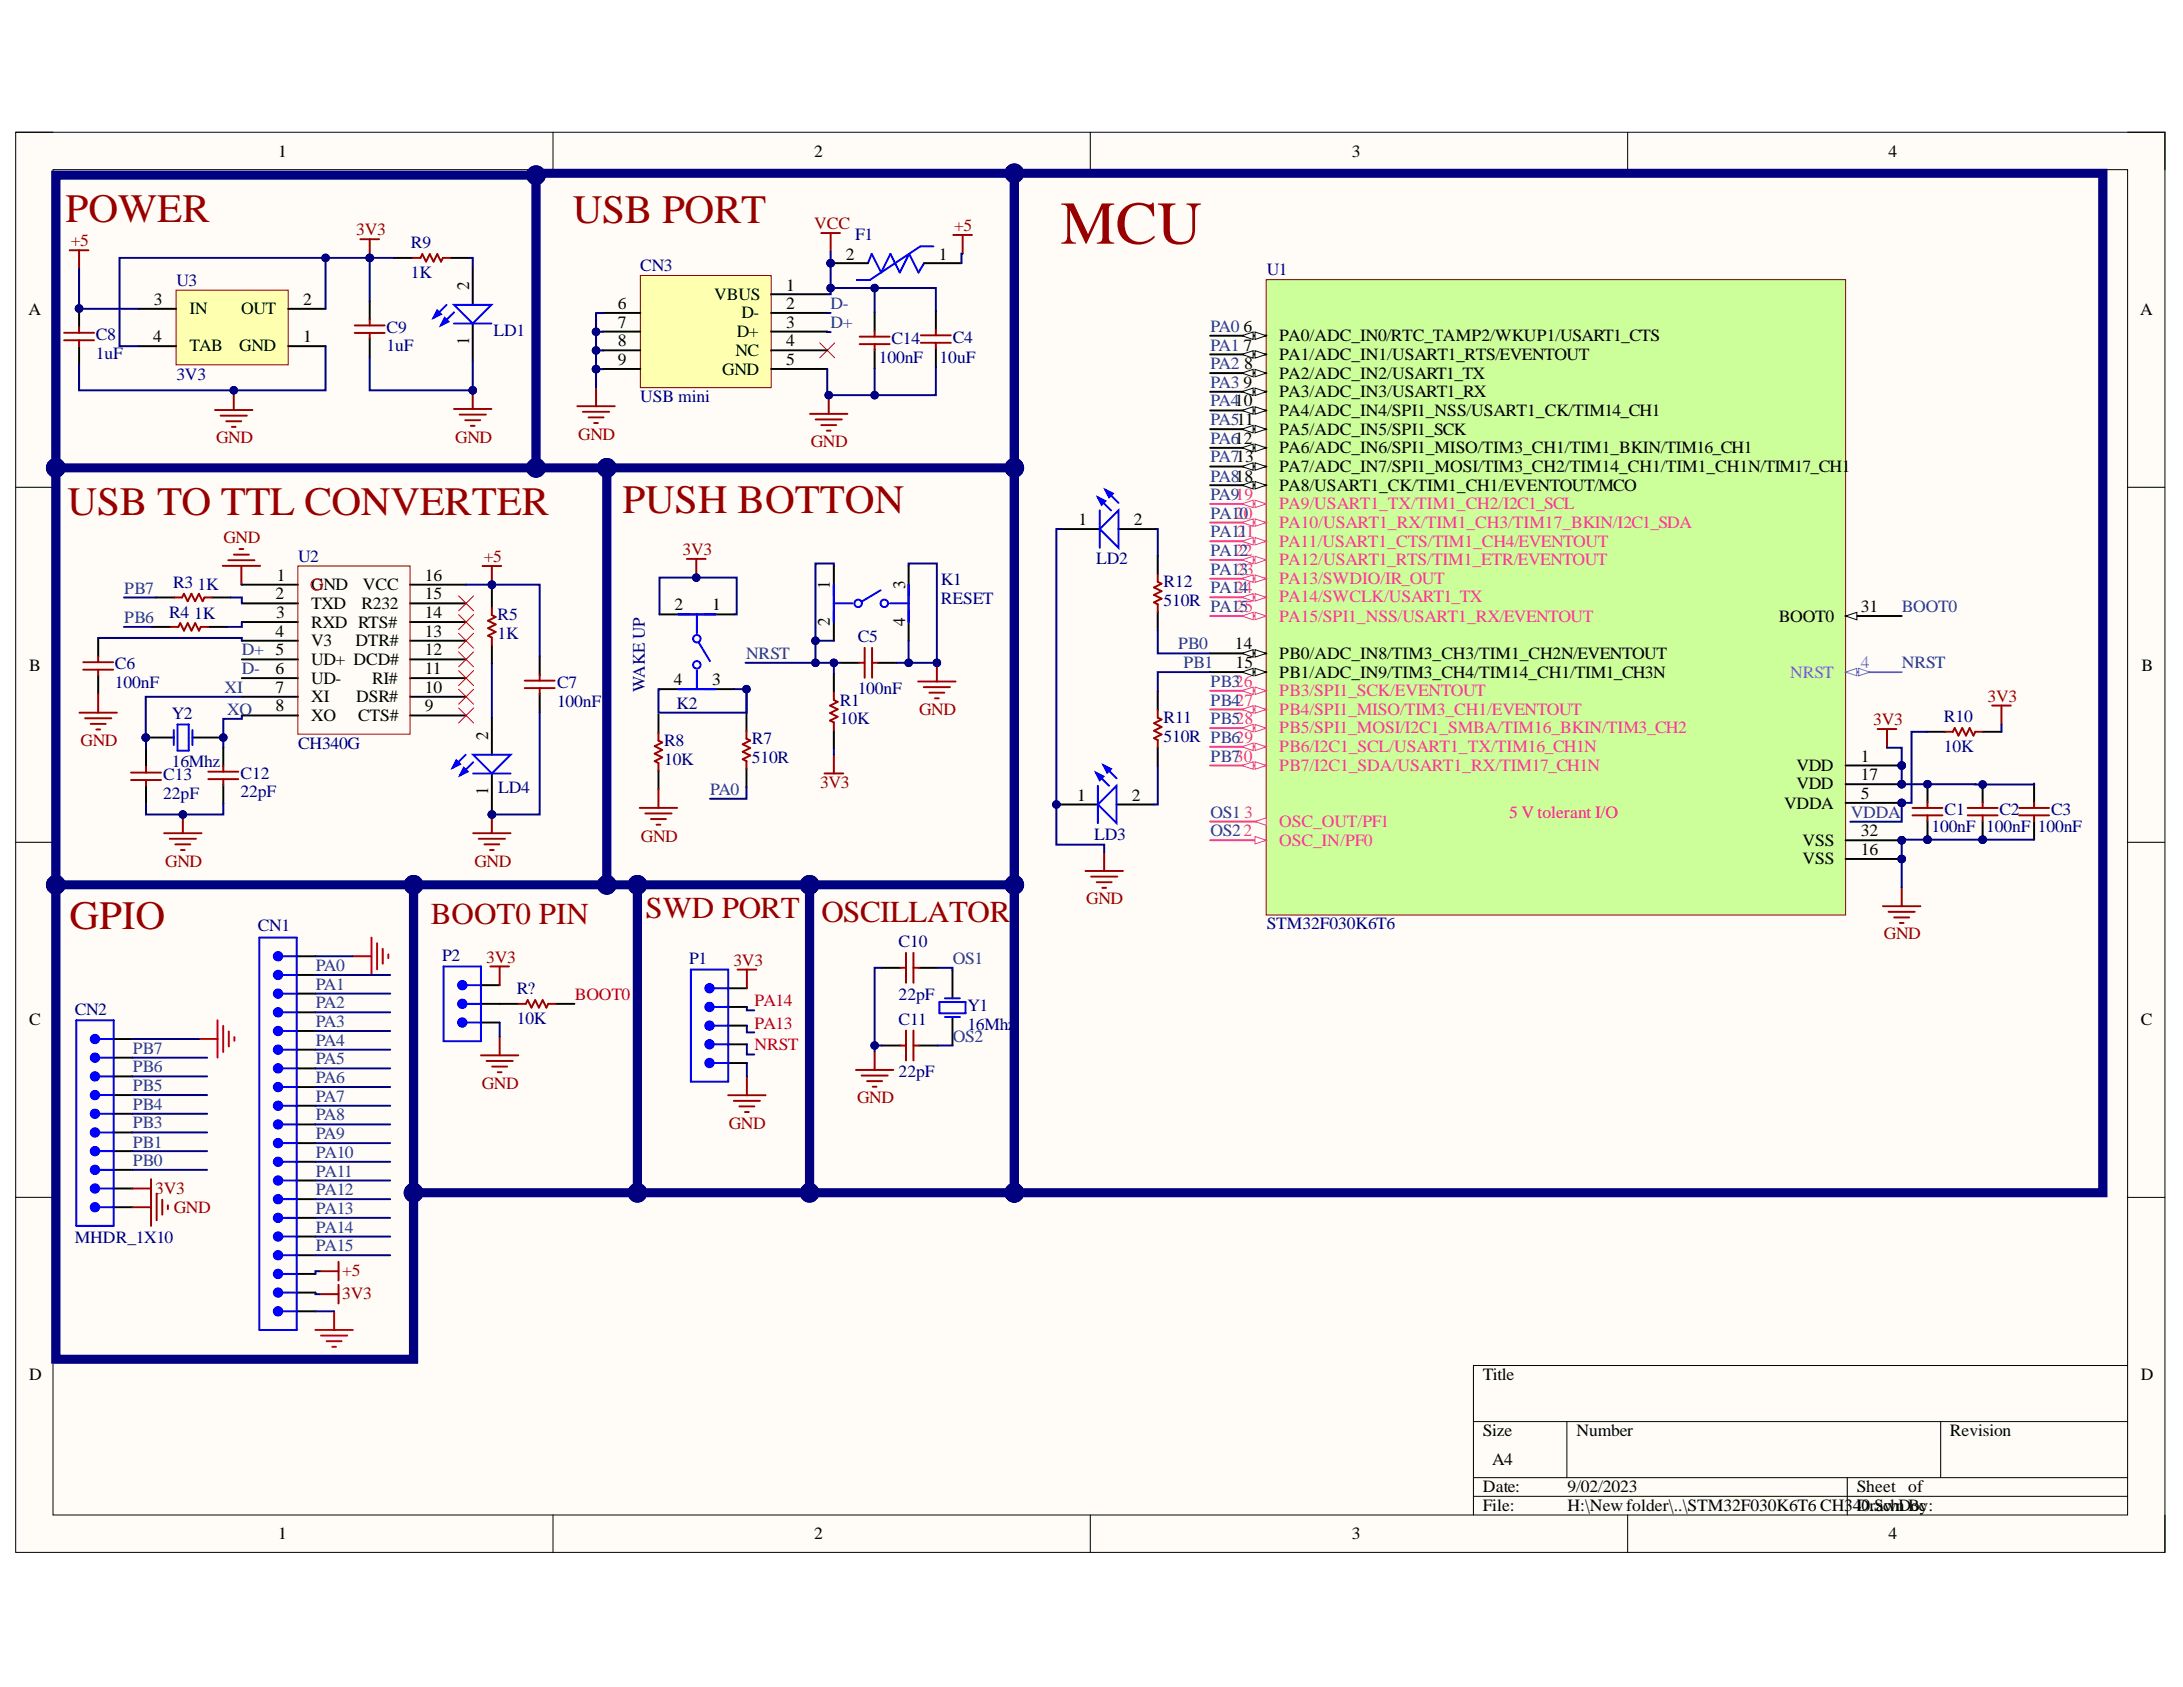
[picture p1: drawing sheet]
<svg xmlns="http://www.w3.org/2000/svg" width="279mm" height="216mm" viewBox="0 0 279 216" stroke-linecap="round" stroke-linejoin="round" font-family="sans-serif">
<defs><g id="words">
<text font-size="7.8" fill="#980000" x="135.7" y="31.2">MCU</text>
<g font-size="5.2" fill="#980000">
<text x="8.4" y="28.4">POWER</text>
<text x="73.3" y="28.6">USB PORT</text>
<text x="8.6" y="65.9">USB TO TTL CONVERTER</text>
<text x="79.7" y="65.6">PUSH BOTTON</text>
<text x="8.9" y="119">GPIO</text>
</g>
<g font-size="3.9" fill="#980000">
<text x="55.1" y="118.3">BOOT0 PIN</text>
<text x="82.6" y="117.5">SWD PORT</text>
<text x="105.1" y="118">OSCILLATOR</text>
</g>
<g font-size="2.2">
<text x="35.6" y="20">1</text>
<text x="104.2" y="20">2</text>
<text x="173" y="20">3</text>
<text x="241.7" y="20">4</text>
<text x="108.3" y="33.2">2</text>
<text x="120.2" y="33.2">1</text>
<text x="3.6" y="40.3">A</text>
<text x="19.7" y="39.1">3</text>
<text x="24.3" y="40.2">IN</text>
<text x="30.9" y="40.2">OUT</text>
<text x="38.8" y="39.1">2</text>
<text x="60" y="37.1" transform="rotate(-90 60 37.1)">2</text>
<text x="79.1" y="39.6">6</text>
<text x="79.1" y="41.9">7</text>
<text x="91.4" y="38.4">VBUS</text>
<text x="94.9" y="40.7">D-</text>
<text x="100.6" y="37.2">1</text>
<text x="100.6" y="39.6">2</text>
<text x="100.6" y="41.9">3</text>
<text x="273.9" y="40.3">A</text>
<text x="19.6" y="43.8">4</text>
<text x="24.3" y="45">TAB</text>
<text x="30.6" y="45">GND</text>
<text x="38.8" y="43.8">1</text>
<text x="60" y="44.1" transform="rotate(-90 60 44.1)">1</text>
<text x="79.1" y="44.3">8</text>
<text x="79.1" y="46.8">9</text>
<text x="92.4" y="47.9">GND</text>
<text x="94.1" y="45.6">NC</text>
<text x="94.3" y="43.1">D+</text>
<text x="100.6" y="44.3">4</text>
<text x="100.6" y="46.8">5</text>
<text x="159.2" y="42.4">6</text>
<text x="159.2" y="44.9">7</text>
<text x="159.2" y="47.3">8</text>
<text x="163.7" y="43.6">PA0/ADC_IN0/RTC_TAMP2/WKUP1/USART1_CTS</text>
<text x="163.7" y="46.1">PA1/ADC_IN1/USART1_RTS/EVENTOUT</text>
<text x="159.2" y="49.6">9</text>
<text x="163.7" y="48.4">PA2/ADC_IN2/USART1_TX</text>
<text x="163.7" y="50.8">PA3/ADC_IN3/USART1_RX</text>
<text x="163.7" y="53.3">PA4/ADC_IN4/SPI1_NSS/USART1_CK/TIM14_CH1</text>
<text x="163.7" y="55.6">PA5/ADC_IN5/SPI1_SCK</text>
<text x="163.7" y="58">PA6/ADC_IN6/SPI1_MISO/TIM3_CH1/TIM1_BKIN/TIM16_CH1</text>
<text x="163.7" y="60.4">PA7/ADC_IN7/SPI1_MOSI/TIM3_CH2/TIM14_CH1/TIM1_CH1N/TIM17_CH1</text>
<text x="163.7" y="62.8">PA8/USART1_CK/TIM1_CH1/EVENTOUT/MCO</text>
<text x="138" y="67.2">1</text>
<text x="145.1" y="67.2">2</text>
<text x="35.3" y="76.7">2</text>
<text x="35.4" y="74.3">1</text>
<text x="39.8" y="75.5">GND</text>
<text x="39.8" y="77.9">TXD</text>
<text x="46.3" y="77.9">R232</text>
<text x="46.4" y="75.5">VCC</text>
<text x="54.4" y="76.7">15</text>
<text x="54.4" y="74.3">16</text>
<text x="106.2" y="75.3" transform="rotate(-90 106.2 75.3)">1</text>
<text x="115.9" y="75.3" transform="rotate(-90 115.9 75.3)">3</text>
<text x="35.3" y="81.5">4</text>
<text x="35.4" y="79.1">3</text>
<text x="39.8" y="80.3">RXD RTS#</text>
<text x="39.8" y="82.7">V3</text>
<text x="45.5" y="82.7">DTR#</text>
<text x="54.4" y="83.9">12</text>
<text x="54.4" y="81.5">13</text>
<text x="54.4" y="79.1">14</text>
<text x="86.3" y="78.1">2</text>
<text x="91.2" y="78.1">1</text>
<text x="106.2" y="80.1" transform="rotate(-90 106.2 80.1)">2</text>
<text x="115.9" y="80.1" transform="rotate(-90 115.9 80.1)">4</text>
<text x="158.1" y="83.1">14</text>
<text x="227.7" y="79.6">BOOT0</text>
<text x="238.2" y="78.4">31</text>
<text x="3.7" y="85.8">B</text>
<text x="35.3" y="86.3">6</text>
<text x="35.3" y="88.7">7</text>
<text x="39.8" y="85.1">UD+ DCD#</text>
<text x="39.8" y="87.5">UD-</text>
<text x="39.8" y="89.9">XI</text>
<text x="45.6" y="89.9">DSR#</text>
<text x="47.6" y="87.5">RI#</text>
<text x="54.4" y="88.7">10</text>
<text x="54.4" y="86.3">11</text>
<text x="86.3" y="87.7">4</text>
<text x="91.2" y="87.7">3</text>
<text x="158.1" y="85.5">15</text>
<text x="163.7" y="84.3">PB0/ADC_IN8/TIM3_CH3/TIM1_CH2N/EVENTOUT</text>
<text x="163.7" y="86.7">PB1/ADC_IN9/TIM3_CH4/TIM14_CH1/TIM1_CH3N</text>
<text x="274.1" y="85.8">B</text>
<text x="35.3" y="91.1">8</text>
<text x="39.8" y="92.2">XO</text>
<text x="45.8" y="92.2">CTS#</text>
<text x="54.4" y="91.1">9</text>
<text x="62.5" y="94.7" transform="rotate(-90 62.5 94.7)">2</text>
<text x="62.5" y="101.7" transform="rotate(-90 62.5 101.7)">1</text>
<text x="229.9" y="101">VDD</text>
<text x="229.9" y="98.7">VDD</text>
<text x="238.2" y="99.8">17</text>
<text x="238.2" y="97.5">1</text>
<text x="137.9" y="102.5">1</text>
<text x="144.9" y="102.5">2</text>
<text x="228.3" y="103.5">VDDA</text>
<text x="238.2" y="102.2">5</text>
<text x="238.2" y="107">32</text>
<text x="230.7" y="110.6">VSS</text>
<text x="230.7" y="108.2">VSS</text>
<text x="238.2" y="109.4">16</text>
<text x="3.7" y="131.2">C</text>
<text x="274" y="131.2">C</text>
<text x="3.7" y="176.6">D</text>
<text x="189.8" y="176.6">Title</text>
<text x="274" y="176.6">D</text>
<text x="189.8" y="183.8">Size</text>
<text x="201.8" y="183.8">Number</text>
<text x="249.6" y="183.8">Revision</text>
<text x="189.8" y="191">Date:</text>
<text x="191" y="187.4">A4</text>
<text x="200.6" y="191">9/02/2023</text>
<text x="237.6" y="191">Sheet of</text>
<text x="35.6" y="197">1</text>
<text x="104.2" y="197">2</text>
<text x="173" y="197">3</text>
<text x="189.8" y="193.4">File:</text>
<text x="200.6" y="193.4">H:\Newfolder\..\STM32F030K6T6 CH340.Swn oc</text>
<text x="237.6" y="193.4">DrachDBy:</text>
<text x="241.7" y="197">4</text>
</g>
<g font-size="2.2" fill="#980000">
<text x="104.2" y="29.3">VCC</text>
<text x="122.1" y="29.6">+5</text>
<text x="9" y="31.5">+5</text>
<text x="45.6" y="30.1">3V3</text>
<text x="27.7" y="56.7">GND</text>
<text x="58.3" y="56.6">GND</text>
<text x="74" y="56.3">GND</text>
<text x="103.8" y="57.2">GND</text>
<text x="28.6" y="69.5">GND</text>
<text x="61.9" y="71.9">+5</text>
<text x="87.4" y="71">3V3</text>
<text x="254.4" y="89.8">3V3</text>
<text x="10.3" y="95.5">GND</text>
<text x="117.6" y="91.5">GND</text>
<text x="239.8" y="92.8">3V3</text>
<text x="105" y="100.9">3V3</text>
<text x="82" y="107.7">GND</text>
<text x="21.1" y="110.9">GND</text>
<text x="60.7" y="110.9">GND</text>
<text x="139" y="115.7">GND</text>
<text x="62.2" y="123.2">3V3</text>
<text x="93.9" y="123.6">3V3</text>
<text x="241.1" y="120.2">GND</text>
<text x="61.7" y="139.3">GND</text>
<text x="109.7" y="141.2">GND</text>
<text x="93.3" y="144.5">GND</text>
<text x="19.9" y="152.8">3V3</text>
<text x="22.2" y="155.2">GND</text>
<text x="43.8" y="166.3">3V3</text>
<text x="43.8" y="163.3">+5</text>
</g>
<g font-size="2.2" fill="#000080">
<text x="52.6" y="31.8">R9</text>
<text x="52.6" y="35.6">1K</text>
<text x="81.9" y="34.7">CN3</text>
<text x="109.4" y="30.8">F1</text>
<text x="162.1" y="35.3">U1</text>
<text x="22.6" y="36.6">U3</text>
<text x="12.3" y="43.5">C8</text>
<text x="12.3" y="45.9">1uF</text>
<text x="49.5" y="42.6">C9</text>
<text x="49.5" y="45">1uF</text>
<text x="63.2" y="43">LD1</text>
<text x="112.5" y="46.5">100nF</text>
<text x="114.1" y="44">C14</text>
<text x="120.3" y="46.5">10uF</text>
<text x="122" y="43.9">C4</text>
<text x="22.6" y="48.6">3V3</text>
<text x="81.9" y="51.5">USB mini</text>
<text x="38.1" y="71.9">U2</text>
<text x="22.2" y="75.2">R3</text>
<text x="25.3" y="75.5">1K</text>
<text x="120.4" y="74.9">K1</text>
<text x="120.4" y="77.3">RESET</text>
<text x="140.3" y="72.2">LD2</text>
<text x="148.9" y="75.2">R12</text>
<text x="148.9" y="77.5">510R</text>
<text x="21.7" y="79">R4</text>
<text x="24.9" y="79.2">1K</text>
<text x="63.7" y="79.4">R5</text>
<text x="63.7" y="81.8">1K</text>
<text x="109.8" y="82.2">C5</text>
<text x="14.7" y="85.6">C6</text>
<text x="14.7" y="88.1">100nF</text>
<text x="71.3" y="88">C7</text>
<text x="82.5" y="88.5" transform="rotate(-90 82.5 88.5)">WAKEUP</text>
<text x="109.8" y="88.9">100nF</text>
<text x="22" y="92">Y2</text>
<text x="38.1" y="95.9">CH340G</text>
<text x="71.3" y="90.5">100nF</text>
<text x="85" y="95.5">R8</text>
<text x="86.6" y="90.8">K2</text>
<text x="96.2" y="95.2">R7</text>
<text x="107.5" y="90.3">R1</text>
<text x="107.5" y="92.7">10K</text>
<text x="148.9" y="92.6">R11</text>
<text x="148.9" y="94.9">510R PB629</text>
<text x="248.8" y="92.4">R10</text>
<text x="20.9" y="99.8">C13</text>
<text x="22" y="98.2">16Mhz</text>
<text x="30.8" y="99.7">C12</text>
<text x="63.8" y="101.5">LD4</text>
<text x="85" y="97.9">10K</text>
<text x="96.2" y="97.6">510R</text>
<text x="248.8" y="96.3">10K</text>
<text x="20.9" y="102.2">22pF</text>
<text x="30.8" y="102">22pF</text>
<text x="140.1" y="107.5">LD3</text>
<text x="247.2" y="106.5">100nF</text>
<text x="248.9" y="104.3">C1</text>
<text x="254.2" y="106.5">100nF</text>
<text x="255.9" y="104.3">C2</text>
<text x="260.8" y="106.5">100nF</text>
<text x="262.5" y="104.3">C3</text>
<text x="33" y="119.2">CN1</text>
<text x="162.1" y="119">STM32F030K6T6</text>
<text x="56.6" y="122.9">P2</text>
<text x="88.2" y="123.4">P1</text>
<text x="115" y="121.2">C10</text>
<text x="9.6" y="129.9">CN2</text>
<text x="66.1" y="127.2">R?</text>
<text x="66.1" y="131">10K</text>
<text x="115" y="131.1">C11</text>
<text x="115" y="127.9">22pF</text>
<text x="123.8" y="129.4">Y1</text>
<text x="123.8" y="131.8">16Mhz</text>
<text x="115" y="137.8">22pF</text>
<text x="9.6" y="159">MHDR_1X10</text>
</g>
<g font-size="2.2" fill="#1c4587">
<text x="106.3" y="39.6">D-</text>
<text x="106.3" y="42">D+</text>
<text x="154.9" y="42.4">PA0</text>
<text x="154.9" y="44.9">PA1</text>
<text x="154.9" y="47.3">PA2</text>
<text x="154.9" y="49.6">PA3</text>
<text x="154.9" y="52">PA410</text>
<text x="154.9" y="54.4">PA511</text>
<text x="154.9" y="56.8">PA612</text>
<text x="154.9" y="59.2">PA713</text>
<text x="154.9" y="61.6">PA818</text>
<text x="154.9" y="64">PA919</text>
<text x="154.9" y="66.4">PA120</text>
<text x="154.9" y="68.7">PA121</text>
<text x="154.9" y="71.2">PA122</text>
<text x="158.6" y="68.7">1</text>
<text x="158.7" y="66.4">0</text>
<text x="158.7" y="71.2">2</text>
<text x="15.9" y="76">PB7</text>
<text x="154.9" y="73.6">PA123</text>
<text x="154.9" y="75.9">PA124</text>
<text x="158.7" y="73.6">3</text>
<text x="158.7" y="75.9">4</text>
<text x="15.9" y="79.7">PB6</text>
<text x="31" y="83.9">D+ 5</text>
<text x="150.8" y="83.1">PB0</text>
<text x="154.9" y="78.4">PA125</text>
<text x="158.7" y="78.4">5</text>
<text x="243.4" y="78.4">BOOT0</text>
<text x="28.8" y="88.7">XI</text>
<text x="31" y="86.3">D-</text>
<text x="95.5" y="84.3">NRST</text>
<text x="151.5" y="85.5">PB1</text>
<text x="154.9" y="87.9">PB326</text>
<text x="243.4" y="85.5">NRST</text>
<text x="29.1" y="91.5">XO</text>
<text x="154.9" y="92.7">PB528</text>
<text x="154.9" y="90.3">PB427</text>
<text x="90.9" y="101.7">PA0</text>
<text x="154.9" y="97.5">PB730</text>
<text x="154.9" y="104.7">OS1</text>
<text x="154.9" y="107">OS22</text>
<text x="236.9" y="104.7">VDDA</text>
<text x="40.4" y="124.3">PA0</text>
<text x="122" y="123.4">OS1</text>
<text x="40.4" y="126.6">PA1</text>
<text x="40.4" y="129">PA2</text>
<text x="40.4" y="131.5">PA3</text>
<text x="17" y="137.2">PB6</text>
<text x="17" y="134.9">PB7</text>
<text x="40.4" y="133.8">PA4</text>
<text x="40.4" y="136.2">PA5</text>
<text x="122" y="133.3">OS2</text>
<text x="17" y="142">PB4</text>
<text x="17" y="139.7">PB5</text>
<text x="40.4" y="138.7">PA6</text>
<text x="40.4" y="141">PA7</text>
<text x="40.4" y="143.4">PA8</text>
<text x="17" y="149.2">PB0</text>
<text x="17" y="146.9">PB1</text>
<text x="17" y="144.4">PB3</text>
<text x="40.4" y="145.8">PA9</text>
<text x="40.4" y="148.2">PA10</text>
<text x="40.4" y="150.6">PA11</text>
<text x="40.4" y="152.9">PA12</text>
<text x="40.4" y="155.4">PA13</text>
<text x="40.4" y="157.8">PA14</text>
<text x="40.4" y="160.1">PA15</text>
</g>
<g font-size="2.2" fill="#f39">
<text x="163.7" y="65.2">PA9/USART1_TX/TIM1_CH2/I2C1_SCL</text>
<text x="163.7" y="67.5">PA10/USART1_RX/TIM1_CH3/TIM17_BKIN/I2C1_SDA</text>
<text x="163.7" y="70">PA11/USART1_CTS/TIM1_CH4/EVENTOUT</text>
<text x="163.7" y="74.7">PA13/SWDIO/IR_OUT</text>
<text x="163.7" y="77.1">PA14/SWCLK/USART1_TX</text>
<text x="163.7" y="72.4">PA12/USART1_RTS/TIM1_ETR/EVENTOUT</text>
<text x="163.7" y="79.6">PA15/SPI1_NSS/USART1_RX/EVENTOUT</text>
<text x="163.7" y="89.1">PB3/SPI1_SCK/EVENTOUT</text>
<text x="163.7" y="91.5">PB4/SPI1_MISO/TIM3_CH1/EVENTOUT</text>
<text x="163.7" y="93.8">PB5/SPI1_MOSI/I2C1_SMBA/TIM16_BKIN/TIM3_CH2</text>
<text x="163.7" y="96.3">PB6/I2C1_SCL/USART1_TX/TIM16_CH1N</text>
<text x="163.7" y="98.7">PB7/I2C1_SDA/USART1_RX/TIM17_CH1N</text>
<text x="159.2" y="104.7">3</text>
<text x="163.7" y="105.9">OSC_OUT/PF1</text>
<text x="163.7" y="108.2">OSC_IN/PF0</text>
</g>
<g font-size="2.2" fill="#66f">
<text x="229.1" y="86.7">NRST</text>
<text x="238.2" y="85.5">4</text>
</g>
<text font-size="2.2" fill="#f06" x="193.2" y="104.7">5 V tolerant I/O</text>
<g font-size="2.2" fill="#f00">
<text x="73.6" y="128">BOOT0</text>
<text x="96.6" y="131.6">PA13</text>
<text x="96.6" y="128.8">PA14</text>
<text x="96.6" y="134.4">NRST</text>
</g>
</g></defs>
<path d="M2 16.9h275.1v181.8h-275.1z" fill-rule="evenodd" fill="#fffcf8"/>
<path d="M2 16.9h275.1v181.8h-275.1z" fill="none" stroke="#000" stroke-width=".13"/>
<path d="M6.8 21.7h265.5v172.2h-265.5z" fill-rule="evenodd" fill="#fffcf8"/>
<g fill="none" stroke="#000" stroke-width=".13">
<path d="M2 16.9h4.8M70.8 16.9v4.8M139.5 16.9v4.8M208.3 16.9v4.8M272.3 16.9h4.8v4.8M6.8 21.7h265.5v172.2h-265.5zM2 62.4h4.8M272.3 62.4h4.8M2 107.8h4.8M272.3 107.8h4.8M2 153.2h4.8M272.3 153.2h4.8"/>
<path d="M272.3 174.8h-83.7v19.1M70.8 193.9v4.8M139.5 193.9v4.8M188.6 181.9h83.7M188.6 189.1h83.7M188.6 191.5h83.7M200.5 181.9v7.2M208.3 193.9v4.8M236.4 189.1v4.8M248.4 181.9v7.2M277.1 193.9v4.8"/>
</g>
<g fill="none" stroke="#f00" stroke-width=".25">
<path d="M47.5 120v4.8M25.5 133h2.3M27.8 130.6v4.8M28.6 131.3v3.3M29.3 132v1.9M30 132.7v.5M45.2 122.4h2.3M48.3 120.7v3.4M49 121.4v1.9M49.7 122.1v.5M40.4 170.2h4.8M41.1 170.9h3.3"/>
<path d="M41.8 171.6h1.9M42.5 172.4h.5M42.8 167.8v2.4"/>
</g>
<path d="M40.9 165.6h2.4M40.9 162.7h2.4M43.3 161.5v2.4M43.3 164.4v2.4" fill="none" stroke="#980000" stroke-width=".25"/>
<circle cx="243.4" cy="100.4" r=".48" fill="#000080"/>
<circle cx="243.4" cy="100.4" r=".48" fill="none" stroke="#000080" stroke-width=".13"/>
<circle cx="243.4" cy="102.8" r=".48" fill="#000080"/>
<circle cx="243.4" cy="102.8" r=".48" fill="none" stroke="#000080" stroke-width=".13"/>
<circle cx="243.4" cy="109.9" r=".48" fill="#000080"/>
<circle cx="243.4" cy="109.9" r=".48" fill="none" stroke="#000080" stroke-width=".13"/>
<circle cx="243.4" cy="107.5" r=".48" fill="#000080"/>
<circle cx="243.4" cy="107.5" r=".48" fill="none" stroke="#000080" stroke-width=".13"/>
<circle cx="243.4" cy="98" r=".48" fill="#000080"/>
<circle cx="243.4" cy="98" r=".48" fill="none" stroke="#000080" stroke-width=".13"/>
<path d="M162.1 35.8h74.1v81.3h-74.1z" fill-rule="evenodd" fill="#cf9"/>
<path d="M162.1 35.8h74.1v81.3h-74.1z" fill="none" stroke="#800000" stroke-width=".13"/>
<path d="M236.2 78.8h7.2" fill="none" stroke="#000" stroke-width=".25"/>
<path d="M236.2 78.8l1.5-.4v.9z" fill="#f8fcff"/>
<path d="M236.2 78.8l1.5-.4v.9z" fill="none" stroke="#000" stroke-width=".13"/>
<path d="M236.2 86h7.2" fill="none" stroke="#66f" stroke-width=".25"/>
<path d="M236.2 86l1.5-.5v1z" fill="#f8fcff"/>
<path d="M236.2 86l1.5-.5v1z" fill="none" stroke="#66f" stroke-width=".13"/>
<path d="M237.9 85.5l1.4 .5-1.4 .5z" fill="#f8fcff"/>
<path d="M237.9 85.5l1.4 .5-1.4 .5z" fill="none" stroke="#66f" stroke-width=".13"/>
<path d="M154.9 107.5h7.2" fill="none" stroke="#f39" stroke-width=".25"/>
<path d="M160.6 107.1l1.5 .4-1.5 .5z" fill="#f8fcff"/>
<path d="M160.6 107.1l1.5 .4-1.5 .5z" fill="none" stroke="#f39" stroke-width=".13"/>
<path d="M154.9 105.1h7.2" fill="none" stroke="#f39" stroke-width=".25"/>
<path d="M160.6 105.1l1.5-.4v.9z" fill="#f8fcff"/>
<path d="M160.6 105.1l1.5-.4v.9z" fill="none" stroke="#f39" stroke-width=".13"/>
<path d="M154.9 43h7.2" fill="none" stroke="#000" stroke-width=".25"/>
<path d="M160.6 42.5l1.5 .5-1.5 .4z" fill="#f8fcff"/>
<path d="M160.6 42.5l1.5 .5-1.5 .4z" fill="none" stroke="#000" stroke-width=".13"/>
<path d="M159 43l1.4-.5v.9z" fill="#f8fcff"/>
<path d="M159 43l1.4-.5v.9z" fill="none" stroke="#000" stroke-width=".13"/>
<path d="M154.9 66.9h7.2" fill="none" stroke="#f39" stroke-width=".25"/>
<path d="M160.6 66.4l1.5 .5-1.5 .5z" fill="#f8fcff"/>
<path d="M160.6 66.4l1.5 .5-1.5 .5z" fill="none" stroke="#f39" stroke-width=".13"/>
<path d="M159 66.9l1.4-.5v1z" fill="#f8fcff"/>
<path d="M159 66.9l1.4-.5v1z" fill="none" stroke="#f39" stroke-width=".13"/>
<path d="M154.9 74.1h7.2" fill="none" stroke="#f39" stroke-width=".25"/>
<path d="M160.6 73.6l1.5 .5-1.5 .4z" fill="#f8fcff"/>
<path d="M160.6 73.6l1.5 .5-1.5 .4z" fill="none" stroke="#f39" stroke-width=".13"/>
<path d="M159 74.1l1.4-.5v.9z" fill="#f8fcff"/>
<path d="M159 74.1l1.4-.5v.9z" fill="none" stroke="#f39" stroke-width=".13"/>
<path d="M154.9 76.4h7.2" fill="none" stroke="#f39" stroke-width=".25"/>
<path d="M160.6 76l1.5 .4-1.5 .5z" fill="#f8fcff"/>
<path d="M160.6 76l1.5 .4-1.5 .5z" fill="none" stroke="#f39" stroke-width=".13"/>
<path d="M159 76.4l1.4-.4v.9z" fill="#f8fcff"/>
<path d="M159 76.4l1.4-.4v.9z" fill="none" stroke="#f39" stroke-width=".13"/>
<path d="M236.2 100.4h7.2" fill="none" stroke="#000" stroke-width=".25"/>
<circle cx="243.4" cy="100.4" r=".48" fill="#000080"/>
<circle cx="243.4" cy="100.4" r=".48" fill="none" stroke="#000080" stroke-width=".13"/>
<path d="M236.2 102.8h7.2" fill="none" stroke="#000" stroke-width=".25"/>
<circle cx="243.4" cy="102.8" r=".48" fill="#000080"/>
<circle cx="243.4" cy="102.8" r=".48" fill="none" stroke="#000080" stroke-width=".13"/>
<path d="M154.9 64.5h7.2" fill="none" stroke="#f39" stroke-width=".25"/>
<path d="M160.6 64l1.5 .5-1.5 .5z" fill="#f8fcff"/>
<path d="M160.6 64l1.5 .5-1.5 .5z" fill="none" stroke="#f39" stroke-width=".13"/>
<path d="M159 64.5l1.4-.5v1z" fill="#f8fcff"/>
<path d="M159 64.5l1.4-.5v1z" fill="none" stroke="#f39" stroke-width=".13"/>
<path d="M154.9 45.4h7.2" fill="none" stroke="#000" stroke-width=".25"/>
<path d="M160.6 44.9l1.5 .5-1.5 .4z" fill="#f8fcff"/>
<path d="M160.6 44.9l1.5 .5-1.5 .4z" fill="none" stroke="#000" stroke-width=".13"/>
<path d="M159 45.4l1.4-.5v.9z" fill="#f8fcff"/>
<path d="M159 45.4l1.4-.5v.9z" fill="none" stroke="#000" stroke-width=".13"/>
<path d="M154.9 47.7h7.2" fill="none" stroke="#000" stroke-width=".25"/>
<path d="M160.6 47.3l1.5 .4-1.5 .5z" fill="#f8fcff"/>
<path d="M160.6 47.3l1.5 .4-1.5 .5z" fill="none" stroke="#000" stroke-width=".13"/>
<path d="M159 47.7l1.4-.4v.9z" fill="#f8fcff"/>
<path d="M159 47.7l1.4-.4v.9z" fill="none" stroke="#000" stroke-width=".13"/>
<path d="M154.9 50.1h7.2" fill="none" stroke="#000" stroke-width=".25"/>
<path d="M160.6 49.7l1.5 .4-1.5 .5z" fill="#f8fcff"/>
<path d="M160.6 49.7l1.5 .4-1.5 .5z" fill="none" stroke="#000" stroke-width=".13"/>
<path d="M159 50.1l1.4-.4v.9z" fill="#f8fcff"/>
<path d="M159 50.1l1.4-.4v.9z" fill="none" stroke="#000" stroke-width=".13"/>
<path d="M154.9 52.5h7.2" fill="none" stroke="#000" stroke-width=".25"/>
<path d="M160.6 52.1l1.5 .4-1.5 .5z" fill="#f8fcff"/>
<path d="M160.6 52.1l1.5 .4-1.5 .5z" fill="none" stroke="#000" stroke-width=".13"/>
<path d="M159 52.5l1.4-.4v.9z" fill="#f8fcff"/>
<path d="M159 52.5l1.4-.4v.9z" fill="none" stroke="#000" stroke-width=".13"/>
<path d="M154.9 54.9h7.2" fill="none" stroke="#000" stroke-width=".25"/>
<path d="M160.6 54.4l1.5 .5-1.5 .5z" fill="#f8fcff"/>
<path d="M160.6 54.4l1.5 .5-1.5 .5z" fill="none" stroke="#000" stroke-width=".13"/>
<path d="M159 54.9l1.4-.5v1z" fill="#f8fcff"/>
<path d="M159 54.9l1.4-.5v1z" fill="none" stroke="#000" stroke-width=".13"/>
<path d="M154.9 57.3h7.2" fill="none" stroke="#000" stroke-width=".25"/>
<path d="M160.6 56.8l1.5 .5-1.5 .5z" fill="#f8fcff"/>
<path d="M160.6 56.8l1.5 .5-1.5 .5z" fill="none" stroke="#000" stroke-width=".13"/>
<path d="M159 57.3l1.4-.5v1z" fill="#f8fcff"/>
<path d="M159 57.3l1.4-.5v1z" fill="none" stroke="#000" stroke-width=".13"/>
<path d="M154.9 59.7h7.2" fill="none" stroke="#000" stroke-width=".25"/>
<path d="M160.6 59.2l1.5 .5-1.5 .5z" fill="#f8fcff"/>
<path d="M160.6 59.2l1.5 .5-1.5 .5z" fill="none" stroke="#000" stroke-width=".13"/>
<path d="M159 59.7l1.4-.5v1z" fill="#f8fcff"/>
<path d="M159 59.7l1.4-.5v1z" fill="none" stroke="#000" stroke-width=".13"/>
<path d="M154.9 83.6h7.2" fill="none" stroke="#000" stroke-width=".25"/>
<path d="M160.6 83.1l1.5 .5-1.5 .5z" fill="#f8fcff"/>
<path d="M160.6 83.1l1.5 .5-1.5 .5z" fill="none" stroke="#000" stroke-width=".13"/>
<path d="M159 83.6l1.4-.5v1z" fill="#f8fcff"/>
<path d="M159 83.6l1.4-.5v1z" fill="none" stroke="#000" stroke-width=".13"/>
<path d="M154.9 86h7.2" fill="none" stroke="#000" stroke-width=".25"/>
<path d="M160.6 85.5l1.5 .5-1.5 .5z" fill="#f8fcff"/>
<path d="M160.6 85.5l1.5 .5-1.5 .5z" fill="none" stroke="#000" stroke-width=".13"/>
<path d="M159 86l1.4-.5v1z" fill="#f8fcff"/>
<path d="M159 86l1.4-.5v1z" fill="none" stroke="#000" stroke-width=".13"/>
<path d="M236.2 109.9h7.2" fill="none" stroke="#000" stroke-width=".25"/>
<circle cx="243.4" cy="109.9" r=".48" fill="#000080"/>
<circle cx="243.4" cy="109.9" r=".48" fill="none" stroke="#000080" stroke-width=".13"/>
<path d="M154.9 62.1h7.2" fill="none" stroke="#000" stroke-width=".25"/>
<path d="M160.6 61.6l1.5 .5-1.5 .5z" fill="#f8fcff"/>
<path d="M160.6 61.6l1.5 .5-1.5 .5z" fill="none" stroke="#000" stroke-width=".13"/>
<path d="M159 62.1l1.4-.5v1z" fill="#f8fcff"/>
<path d="M159 62.1l1.4-.5v1z" fill="none" stroke="#000" stroke-width=".13"/>
<path d="M154.9 69.3h7.2" fill="none" stroke="#f39" stroke-width=".25"/>
<path d="M160.6 68.8l1.5 .5-1.5 .4z" fill="#f8fcff"/>
<path d="M160.6 68.8l1.5 .5-1.5 .4z" fill="none" stroke="#f39" stroke-width=".13"/>
<path d="M159 69.3l1.4-.5v.9z" fill="#f8fcff"/>
<path d="M159 69.3l1.4-.5v.9z" fill="none" stroke="#f39" stroke-width=".13"/>
<path d="M154.9 71.7h7.2" fill="none" stroke="#f39" stroke-width=".25"/>
<path d="M160.6 71.2l1.5 .5-1.5 .4z" fill="#f8fcff"/>
<path d="M160.6 71.2l1.5 .5-1.5 .4z" fill="none" stroke="#f39" stroke-width=".13"/>
<path d="M159 71.7l1.4-.5v.9z" fill="#f8fcff"/>
<path d="M159 71.7l1.4-.5v.9z" fill="none" stroke="#f39" stroke-width=".13"/>
<path d="M154.9 78.8h7.2" fill="none" stroke="#f39" stroke-width=".25"/>
<path d="M160.6 78.4l1.5 .4-1.5 .5z" fill="#f8fcff"/>
<path d="M160.6 78.4l1.5 .4-1.5 .5z" fill="none" stroke="#f39" stroke-width=".13"/>
<path d="M159 78.8l1.4-.4v.9z" fill="#f8fcff"/>
<path d="M159 78.8l1.4-.4v.9z" fill="none" stroke="#f39" stroke-width=".13"/>
<path d="M154.9 88.4h7.2" fill="none" stroke="#f39" stroke-width=".25"/>
<path d="M160.6 87.9l1.5 .5-1.5 .5z" fill="#f8fcff"/>
<path d="M160.6 87.9l1.5 .5-1.5 .5z" fill="none" stroke="#f39" stroke-width=".13"/>
<path d="M159 88.4l1.4-.5v1z" fill="#f8fcff"/>
<path d="M159 88.4l1.4-.5v1z" fill="none" stroke="#f39" stroke-width=".13"/>
<path d="M154.9 90.8h7.2" fill="none" stroke="#f39" stroke-width=".25"/>
<path d="M160.6 90.3l1.5 .5-1.5 .5z" fill="#f8fcff"/>
<path d="M160.6 90.3l1.5 .5-1.5 .5z" fill="none" stroke="#f39" stroke-width=".13"/>
<path d="M159 90.8l1.4-.5v1z" fill="#f8fcff"/>
<path d="M159 90.8l1.4-.5v1z" fill="none" stroke="#f39" stroke-width=".13"/>
<path d="M154.9 93.2h7.2" fill="none" stroke="#f39" stroke-width=".25"/>
<path d="M160.6 92.7l1.5 .5-1.5 .5z" fill="#f8fcff"/>
<path d="M160.6 92.7l1.5 .5-1.5 .5z" fill="none" stroke="#f39" stroke-width=".13"/>
<path d="M159 93.2l1.4-.5v1z" fill="#f8fcff"/>
<path d="M159 93.2l1.4-.5v1z" fill="none" stroke="#f39" stroke-width=".13"/>
<path d="M154.9 95.6h7.2" fill="none" stroke="#f39" stroke-width=".25"/>
<path d="M160.6 95.1l1.5 .5-1.5 .5z" fill="#f8fcff"/>
<path d="M160.6 95.1l1.5 .5-1.5 .5z" fill="none" stroke="#f39" stroke-width=".13"/>
<path d="M159 95.6l1.4-.5v1z" fill="#f8fcff"/>
<path d="M159 95.6l1.4-.5v1z" fill="none" stroke="#f39" stroke-width=".13"/>
<path d="M154.9 98h7.2" fill="none" stroke="#f39" stroke-width=".25"/>
<path d="M160.6 97.5l1.5 .5-1.5 .4z" fill="#f8fcff"/>
<path d="M160.6 97.5l1.5 .5-1.5 .4z" fill="none" stroke="#f39" stroke-width=".13"/>
<path d="M159 98l1.4-.5v.9z" fill="#f8fcff"/>
<path d="M159 98l1.4-.5v.9z" fill="none" stroke="#f39" stroke-width=".13"/>
<path d="M236.2 107.5h7.2" fill="none" stroke="#000" stroke-width=".25"/>
<circle cx="243.4" cy="107.5" r=".48" fill="#000080"/>
<circle cx="243.4" cy="107.5" r=".48" fill="none" stroke="#000080" stroke-width=".13"/>
<path d="M236.2 98h7.2" fill="none" stroke="#000" stroke-width=".25"/>
<circle cx="243.4" cy="98" r=".48" fill="#000080"/>
<circle cx="243.4" cy="98" r=".48" fill="none" stroke="#000080" stroke-width=".13"/>
<path d="M121.9 124.2v3.6M121.9 130.2v3.5" fill="none" stroke="#000" stroke-width=".25"/>
<path d="M120.2 128.2h3.4v1.5h-3.4zM120.9 127.8h2M120.9 130.2h2" fill="none" stroke="#00f" stroke-width=".25"/>
<circle cx="106.3" cy="33.7" r=".48" fill="#000080"/>
<circle cx="106.3" cy="33.7" r=".48" fill="none" stroke="#000080" stroke-width=".13"/>
<path d="M111.1 33.7l.5-1.2 1.2 2.4 1.2-2.4 1.2 2.4 1.2-2.4 1.2 2.4 .7-1.2M119.5 31.5h-1.7l-6.5 4.3h-1.6" fill="none" stroke="#00f" stroke-width=".25"/>
<path d="M106.3 33.7h4.8M118.3 33.7h4.8" fill="none" stroke="#000" stroke-width=".25"/>
<circle cx="106.3" cy="33.7" r=".48" fill="#000080"/>
<circle cx="106.3" cy="33.7" r=".48" fill="none" stroke="#000080" stroke-width=".13"/>
<path d="M73.9 52h4.8M74.6 52.7h3.4M75.3 53.4h1.9M76.1 54.1h.4M76.3 49.6v2.4" fill="none" stroke="#980000" stroke-width=".25"/>
<path d="M84.4 78.6h9.6M106.7 72.4v9.6M116.3 72.4v9.6M136 67.7h4.8M143.2 67.7h4.7M84.4 88.2h9.6" fill="none" stroke="#000" stroke-width=".25"/>
<g fill="none" stroke="#00f" stroke-width=".25">
<path d="M86.8 78.6h4.8M89.2 78.6v2.4M106.7 77.2h2.4M106.7 74.8v4.8M112.7 75.5l-2.4 1.5M113.9 77.2h2.4M116.3 74.8v4.8M140.5 63.6l1.7 1.7M140.8 67.7l2.4-2.4v4.8zM140.8 65.3v4.8M141.5 62.7l1.7 1.7M86.8 88.2h4.8"/>
<path d="M89.2 85.8v2.4M89.4 82.2l1.5 2.4"/>
<circle cx="109.8" cy="77.2" r=".48"/>
<circle cx="113.2" cy="77.2" r=".48"/>
<circle cx="89.2" cy="85.1" r=".48"/>
<circle cx="89.2" cy="81.7" r=".48"/>
</g>
<path d="M141.5 62.7l.9 .5-.4 .4z" fill="#00f"/>
<path d="M141.5 62.7l.9 .5-.4 .4z" fill="none" stroke="#00f" stroke-width=".25"/>
<path d="M140.5 63.6l1 .5-.5 .5z" fill="#00f"/>
<path d="M140.5 63.6l1 .5-.5 .5zM140.3 98.9l1.6 1.7M141.2 97.9l1.7 1.7M140.5 100.6v4.7M142.9 100.6v4.7l-2.4-2.3z" fill="none" stroke="#00f" stroke-width=".25"/>
<path d="M135.7 103h4.8M142.9 103h4.8" fill="none" stroke="#000" stroke-width=".25"/>
<path d="M141.2 97.9l1 .5-.5 .5z" fill="#00f"/>
<path d="M141.2 97.9l1 .5-.5 .5z" fill="none" stroke="#00f" stroke-width=".25"/>
<path d="M140.3 98.9l.9 .5-.4 .4z" fill="#00f"/>
<path d="M59.6 96.6l-1.7 1.7M60.6 96.6h4.7l-2.3 2.4zM60.6 99h4.7M60.6 97.5l-1.7 1.7M140.3 98.9l.9 .5-.4 .4z" fill="none" stroke="#00f" stroke-width=".25"/>
<path d="M63 91.8v4.8M63 99v4.8" fill="none" stroke="#000" stroke-width=".25"/>
<path d="M58.4 97.3l.5 .5-1 .5z" fill="#00f"/>
<path d="M58.4 97.3l.5 .5-1 .5z" fill="none" stroke="#00f" stroke-width=".25"/>
<path d="M59.4 98.3l.4 .4-.9 .5z" fill="#00f"/>
<path d="M57.2 39l-1.7 1.7M58.1 39h4.8l-2.4 2.4zM58.1 40l-1.7 1.6M58.1 41.4h4.8M59.4 98.3l.4 .4-.9 .5z" fill="none" stroke="#00f" stroke-width=".25"/>
<path d="M60.5 34.2v4.8M60.5 41.4v4.8" fill="none" stroke="#000" stroke-width=".25"/>
<path d="M56 39.7l.4 .5-.9 .5z" fill="#00f"/>
<path d="M56 39.7l.4 .5-.9 .5z" fill="none" stroke="#00f" stroke-width=".25"/>
<path d="M56.9 40.7l.5 .5-1 .4z" fill="#00f"/>
<path d="M56.9 40.7l.5 .5-1 .4z" fill="none" stroke="#00f" stroke-width=".25"/>
<path d="M22.5 37.1h14.4v9.6h-14.4z" fill-rule="evenodd" fill="#ffffb0"/>
<path d="M22.5 37.1h14.4v9.6h-14.4z" fill="none" stroke="#800000" stroke-width=".13"/>
<path d="M17.7 39.5h4.8M36.9 39.5h4.8M17.7 44.3h4.8M36.9 44.3h4.8" fill="none" stroke="#000" stroke-width=".25"/>
<path d="M8.9 32h2.4M10.1 32v2.4M46.1 30.6h2.4M47.3 30.6v2.4M27.5 52.5h4.8M28.2 53.2h3.4M29 53.9h1.9M29.7 54.6h.5M29.9 50.1v2.4" fill="none" stroke="#980000" stroke-width=".25"/>
<circle cx="47.3" cy="33" r=".48" fill="#000080"/>
<circle cx="47.3" cy="33" r=".48" fill="none" stroke="#000080" stroke-width=".13"/>
<path d="M93.2 136h2.4M93.2 133.7h2.4" fill="none" stroke="#000" stroke-width=".25"/>
<circle cx="90.8" cy="136" r=".6" fill="#00f"/>
<circle cx="90.8" cy="136" r=".6" fill="none" stroke="#00f" stroke-width=".13"/>
<path d="M88.4 124.1h4.8v14.3h-4.8zM91.3 136h1.9" fill="none" stroke="#00f" stroke-width=".25"/>
<circle cx="90.8" cy="133.7" r=".6" fill="#00f"/>
<circle cx="90.8" cy="133.7" r=".6" fill="none" stroke="#00f" stroke-width=".13"/>
<path d="M91.3 133.7h1.9" fill="none" stroke="#00f" stroke-width=".25"/>
<path d="M93.2 131.3h2.4" fill="none" stroke="#000" stroke-width=".25"/>
<circle cx="90.8" cy="131.3" r=".6" fill="#00f"/>
<circle cx="90.8" cy="131.3" r=".6" fill="none" stroke="#00f" stroke-width=".13"/>
<path d="M91.3 131.3h1.9" fill="none" stroke="#00f" stroke-width=".25"/>
<path d="M93.2 128.9h2.4" fill="none" stroke="#000" stroke-width=".25"/>
<circle cx="90.8" cy="128.9" r=".6" fill="#00f"/>
<circle cx="90.8" cy="128.9" r=".6" fill="none" stroke="#00f" stroke-width=".13"/>
<path d="M91.3 128.9h1.9" fill="none" stroke="#00f" stroke-width=".25"/>
<path d="M93.2 126.5h2.4" fill="none" stroke="#000" stroke-width=".25"/>
<circle cx="90.8" cy="126.5" r=".6" fill="#00f"/>
<circle cx="90.8" cy="126.5" r=".6" fill="none" stroke="#00f" stroke-width=".13"/>
<path d="M91.3 126.5h1.9" fill="none" stroke="#00f" stroke-width=".25"/>
<g fill="none" stroke="#980000" stroke-width=".25">
<path d="M45.4 41.7h3.8M45.4 42.6h3.8M47.3 40.9v.8M47.3 42.6v.7M110 43.1h3.9M110 44h3.9M111.9 42.4v.7M111.9 44v.8M28.5 72.4h4.8M29.2 71.7h3.4M29.9 71h2M30.7 70.3h.4"/>
<path d="M30.9 72.4v2.4M10.7 84.7h3.8M10.7 85.7h3.8M12.6 84v.7M12.6 85.7v.7M94.4 124.1h2.4M95.6 124.1v2.4M95.6 137.8v2.4M115.2 133.8h.8M116 131.9v3.8M116.9 131.9v3.8M116.9 133.8h.7"/>
<path d="M93.2 140.2h4.8M93.9 140.9h3.4M94.6 141.6h1.9M95.4 142.3h.4"/>
</g>
<g fill="none" stroke="#f00" stroke-width=".13">
<path d="M104.9 43.9l1.9 1.9M106.8 43.9l-1.9 1.9"/>
<circle cx="40.5" cy="74.8" r=".72"/>
</g>
<g fill="none" stroke="#000" stroke-width=".25">
<path d="M47.3 38.5v2.4M111.9 40v2.4M47.3 43.3v2.4M111.9 44.8v2.3M31 74.8h7.1M31 77.2h7.1M31 79.6h7.1M52.5 74.8h7.2M52.5 77.2h7.2M52.5 79.6h7.2M12.6 81.6v2.4M12.6 86.4v2.4"/>
<path d="M31 82h7.1M31 84.4h7.1M31 86.8h7.1M31 89.2h7.1M31 91.6h7.1M52.5 82h7.2M52.5 84.4h7.2M52.5 86.8h7.2M52.5 89.2h7.2M52.5 91.6h7.2M112.8 133.8h2.4M117.6 133.8h2.4"/>
</g>
<path d="M38.1 72.4h14.4v21.6h-14.4z" fill="none" stroke="#800000" stroke-width=".13"/>
<circle cx="10.1" cy="39.5" r=".48" fill="#000080"/>
<circle cx="10.1" cy="39.5" r=".48" fill="none" stroke="#000080" stroke-width=".13"/>
<path d="M10.1 39.5v2.4M10.1 44.3v2.4" fill="none" stroke="#000" stroke-width=".25"/>
<circle cx="10.1" cy="39.5" r=".48" fill="#000080"/>
<circle cx="10.1" cy="39.5" r=".48" fill="none" stroke="#000080" stroke-width=".13"/>
<g fill="none" stroke="#980000" stroke-width=".25">
<path d="M8.2 42.6h3.8M8.2 43.5h3.8M10.1 41.9v.7M10.1 43.5v.8M117.9 42.9h3.8M117.9 43.9h3.8M119.8 42.2v.7M119.8 43.9v.7M16.8 99.8h3.8M16.8 98.9h3.8M18.7 98.2v.7M18.7 99.8v.7"/>
<path d="M26.7 99.7h3.8M26.7 98.8h3.8M28.6 98v.8M28.6 99.7v.7M115.2 123.9h.8M116 121.9v3.9M116.9 121.9v3.9M116.9 123.9h.7"/>
</g>
<path d="M119.8 39.8v2.4M119.8 44.6v2.4M18.7 95.8v2.4M28.6 95.7v2.3M18.7 100.5v2.4M28.6 100.4v2.4M112.8 123.9h2.4M117.6 123.9h2.4" fill="none" stroke="#000" stroke-width=".25"/>
<circle cx="246.7" cy="107.5" r=".48" fill="#000080"/>
<circle cx="246.7" cy="107.5" r=".48" fill="none" stroke="#000080" stroke-width=".13"/>
<path d="M246.7 105.1v2.4" fill="none" stroke="#000" stroke-width=".25"/>
<circle cx="246.7" cy="107.5" r=".48" fill="#000080"/>
<circle cx="246.7" cy="107.5" r=".48" fill="none" stroke="#000080" stroke-width=".13"/>
<g fill="none" stroke="#000" stroke-width=".25">
<path d="M50.5 33h2.4M57.6 33h2.4M20 76.5h2.3M27.1 76.5h2.4M63 75.4v2.4M148.2 71.1v2.4M148.2 78.3v2.4M19.5 80.2h2.4M26.7 80.2h2.4M63 82.5v2.4M69.1 84v2.4M69.1 88.8v2.4"/>
<path d="M84.3 91.4v2.4M84.3 98.6v2.4M95.5 91.2v2.4M95.5 98.4v2.4M106.7 86.2v2.4M106.7 93.4v2.4M148.2 88.5v2.4M148.2 95.7v2.4M246.7 100.3v2.4"/>
</g>
<g fill="none" stroke="#980000" stroke-width=".25">
<path d="M52.9 33h.9l.3-.5 .4 1 .5-1 .5 1 .5-1 .4 1 .3-.5h.9M58.1 52.3h4.8M58.8 53.1h3.4M59.5 53.8h2M60.3 54.5h.4M60.5 50v2.3M22.3 76.5h1l.2-.5 .5 .9 .5-.9 .5 .9 .5-.9 .4 .9 .3-.4h.9M63 77.8v.9l.4 .3-.9 .4 .9 .5-.9 .5 .9 .5-.9 .5 .5 .2v.9M148.2 73.5v1l.5 .2-1 .5 1 .5-1 .4 1 .5-1 .5 .5 .2v1M21.9 80.2h.9l.3-.4 .4 .9 .5-.9 .5 .9 .5-.9 .5 .9 .2-.5h1M67.2 87.1h3.8M67.2 88.1h3.8"/>
<path d="M69.1 86.4v.7M69.1 88.1v.7M84.3 93.8v1l.5 .2-1 .5 1 .5-1 .5 1 .4-1 .5 .5 .3v.9M95.5 93.6v.9l.5 .3-.9 .5 .9 .4-.9 .5 .9 .5-.9 .5 .4 .2v1M106.7 88.6v1l.5 .2-1 .5 1 .5-1 .5 1 .4-1 .5 .5 .3v.9M148.2 90.9v.9l.5 .3-1 .5 1 .4-1 .5 1 .5-1 .5 .5 .2v1M244.8 103.4h3.8M244.8 104.3h3.8M246.7 102.7v.7M246.7 104.3v.8"/>
</g>
<circle cx="60.5" cy="50" r=".48" fill="#000080"/>
<circle cx="60.5" cy="50" r=".48" fill="none" stroke="#000080" stroke-width=".13"/>
<path d="M21 106.6h4.8M21.7 107.3h3.4M22.4 108.1h2M23.2 108.8h.4M23.4 104.2v2.4" fill="none" stroke="#980000" stroke-width=".25"/>
<circle cx="23.4" cy="104.2" r=".48" fill="#000080"/>
<circle cx="23.4" cy="104.2" r=".48" fill="none" stroke="#000080" stroke-width=".13"/>
<g fill="none" stroke="#f00" stroke-width=".13">
<path d="M58.7 78.7l1.9 1.9M58.7 76.3l1.9 1.9M60.6 78.7l-1.9 1.9M60.6 76.3l-1.9 1.9M58.7 90.6l1.9 1.9M58.7 88.2l1.9 1.9M58.7 85.8l1.9 1.9M58.7 83.4l1.9 1.9M58.7 81l1.9 2M60.6 90.6l-1.9 1.9M60.6 88.2l-1.9 1.9M60.6 85.8l-1.9 1.9"/>
<path d="M60.6 83.4l-1.9 1.9M60.6 81l-1.9 2"/>
</g>
<path d="M60.6 106.6h4.7M61.3 107.3h3.3M62 108.1h1.9M62.7 108.8h.5M63 104.2v2.4" fill="none" stroke="#980000" stroke-width=".25"/>
<circle cx="63" cy="104.2" r=".48" fill="#000080"/>
<circle cx="63" cy="104.2" r=".48" fill="none" stroke="#000080" stroke-width=".13"/>
<path d="M61.8 72.4h2.3M63 72.4v2.4" fill="none" stroke="#980000" stroke-width=".25"/>
<circle cx="63" cy="74.8" r=".48" fill="#000080"/>
<circle cx="63" cy="74.8" r=".48" fill="none" stroke="#000080" stroke-width=".13"/>
<path d="M38 167.8h2.4M38 165.4h2.4" fill="none" stroke="#000" stroke-width=".25"/>
<circle cx="35.6" cy="167.8" r=".6" fill="#00f"/>
<circle cx="35.6" cy="167.8" r=".6" fill="none" stroke="#00f" stroke-width=".13"/>
<path d="M36.1 167.8h1.9" fill="none" stroke="#00f" stroke-width=".25"/>
<circle cx="35.6" cy="165.4" r=".6" fill="#00f"/>
<circle cx="35.6" cy="165.4" r=".6" fill="none" stroke="#00f" stroke-width=".13"/>
<path d="M36.1 165.4h1.9" fill="none" stroke="#00f" stroke-width=".25"/>
<path d="M38 163h2.4" fill="none" stroke="#000" stroke-width=".25"/>
<circle cx="35.6" cy="163" r=".6" fill="#00f"/>
<circle cx="35.6" cy="163" r=".6" fill="none" stroke="#00f" stroke-width=".13"/>
<path d="M36.1 163h1.9" fill="none" stroke="#00f" stroke-width=".25"/>
<path d="M38 160.6h2.4" fill="none" stroke="#000" stroke-width=".25"/>
<circle cx="35.6" cy="160.6" r=".6" fill="#00f"/>
<circle cx="35.6" cy="160.6" r=".6" fill="none" stroke="#00f" stroke-width=".13"/>
<path d="M36.1 160.6h1.9" fill="none" stroke="#00f" stroke-width=".25"/>
<path d="M38 158.3h2.4" fill="none" stroke="#000" stroke-width=".25"/>
<circle cx="35.6" cy="158.3" r=".6" fill="#00f"/>
<circle cx="35.6" cy="158.3" r=".6" fill="none" stroke="#00f" stroke-width=".13"/>
<path d="M36.1 158.3h1.9" fill="none" stroke="#00f" stroke-width=".25"/>
<path d="M38 155.9h2.4" fill="none" stroke="#000" stroke-width=".25"/>
<circle cx="35.6" cy="155.9" r=".6" fill="#00f"/>
<circle cx="35.6" cy="155.9" r=".6" fill="none" stroke="#00f" stroke-width=".13"/>
<path d="M36.1 155.9h1.9" fill="none" stroke="#00f" stroke-width=".25"/>
<path d="M38 153.5h2.4" fill="none" stroke="#000" stroke-width=".25"/>
<circle cx="35.6" cy="153.5" r=".6" fill="#00f"/>
<circle cx="35.6" cy="153.5" r=".6" fill="none" stroke="#00f" stroke-width=".13"/>
<path d="M33.2 120h4.8v50.2h-4.8zM36.1 153.5h1.9" fill="none" stroke="#00f" stroke-width=".25"/>
<path d="M38 151.1h2.4" fill="none" stroke="#000" stroke-width=".25"/>
<circle cx="35.6" cy="151.1" r=".6" fill="#00f"/>
<circle cx="35.6" cy="151.1" r=".6" fill="none" stroke="#00f" stroke-width=".13"/>
<path d="M36.1 151.1h1.9" fill="none" stroke="#00f" stroke-width=".25"/>
<path d="M38 148.7h2.4" fill="none" stroke="#000" stroke-width=".25"/>
<circle cx="35.6" cy="148.7" r=".6" fill="#00f"/>
<circle cx="35.6" cy="148.7" r=".6" fill="none" stroke="#00f" stroke-width=".13"/>
<path d="M36.1 148.7h1.9" fill="none" stroke="#00f" stroke-width=".25"/>
<path d="M38 146.3h2.4" fill="none" stroke="#000" stroke-width=".25"/>
<circle cx="35.6" cy="146.3" r=".6" fill="#00f"/>
<circle cx="35.6" cy="146.3" r=".6" fill="none" stroke="#00f" stroke-width=".13"/>
<path d="M36.1 146.3h1.9" fill="none" stroke="#00f" stroke-width=".25"/>
<path d="M38 143.9h2.4" fill="none" stroke="#000" stroke-width=".25"/>
<circle cx="35.6" cy="143.9" r=".6" fill="#00f"/>
<circle cx="35.6" cy="143.9" r=".6" fill="none" stroke="#00f" stroke-width=".13"/>
<path d="M36.1 143.9h1.9" fill="none" stroke="#00f" stroke-width=".25"/>
<path d="M38 141.5h2.4" fill="none" stroke="#000" stroke-width=".25"/>
<circle cx="35.6" cy="141.5" r=".6" fill="#00f"/>
<circle cx="35.6" cy="141.5" r=".6" fill="none" stroke="#00f" stroke-width=".13"/>
<path d="M36.1 141.5h1.9" fill="none" stroke="#00f" stroke-width=".25"/>
<path d="M38 139.1h2.4" fill="none" stroke="#000" stroke-width=".25"/>
<circle cx="35.6" cy="139.1" r=".6" fill="#00f"/>
<circle cx="35.6" cy="139.1" r=".6" fill="none" stroke="#00f" stroke-width=".13"/>
<path d="M36.1 139.1h1.9" fill="none" stroke="#00f" stroke-width=".25"/>
<path d="M38 136.7h2.4" fill="none" stroke="#000" stroke-width=".25"/>
<circle cx="35.6" cy="136.7" r=".6" fill="#00f"/>
<circle cx="35.6" cy="136.7" r=".6" fill="none" stroke="#00f" stroke-width=".13"/>
<path d="M36.1 136.7h1.9" fill="none" stroke="#00f" stroke-width=".25"/>
<path d="M38 134.3h2.4" fill="none" stroke="#000" stroke-width=".25"/>
<circle cx="35.6" cy="134.3" r=".6" fill="#00f"/>
<circle cx="35.6" cy="134.3" r=".6" fill="none" stroke="#00f" stroke-width=".13"/>
<path d="M36.1 134.3h1.9" fill="none" stroke="#00f" stroke-width=".25"/>
<path d="M38 131.9h2.4" fill="none" stroke="#000" stroke-width=".25"/>
<circle cx="35.6" cy="131.9" r=".6" fill="#00f"/>
<circle cx="35.6" cy="131.9" r=".6" fill="none" stroke="#00f" stroke-width=".13"/>
<path d="M36.1 131.9h1.9" fill="none" stroke="#00f" stroke-width=".25"/>
<path d="M38 129.6h2.4" fill="none" stroke="#000" stroke-width=".25"/>
<circle cx="35.6" cy="129.6" r=".6" fill="#00f"/>
<circle cx="35.6" cy="129.6" r=".6" fill="none" stroke="#00f" stroke-width=".13"/>
<path d="M36.1 129.6h1.9" fill="none" stroke="#00f" stroke-width=".25"/>
<path d="M38 127.2h2.4" fill="none" stroke="#000" stroke-width=".25"/>
<circle cx="35.6" cy="127.2" r=".6" fill="#00f"/>
<circle cx="35.6" cy="127.2" r=".6" fill="none" stroke="#00f" stroke-width=".13"/>
<path d="M36.1 127.2h1.9" fill="none" stroke="#00f" stroke-width=".25"/>
<path d="M38 124.8h2.4" fill="none" stroke="#000" stroke-width=".25"/>
<circle cx="35.6" cy="124.8" r=".6" fill="#00f"/>
<circle cx="35.6" cy="124.8" r=".6" fill="none" stroke="#00f" stroke-width=".13"/>
<path d="M36.1 124.8h1.9" fill="none" stroke="#00f" stroke-width=".25"/>
<path d="M38 122.4h2.4" fill="none" stroke="#000" stroke-width=".25"/>
<circle cx="35.6" cy="122.4" r=".6" fill="#00f"/>
<circle cx="35.6" cy="122.4" r=".6" fill="none" stroke="#00f" stroke-width=".13"/>
<path d="M36.1 122.4h1.9" fill="none" stroke="#00f" stroke-width=".25"/>
<path d="M87.9 71.5h2.4M89.1 71.5v2.4M10.2 91.2h4.8M10.9 91.9h3.3M11.6 92.6h1.9M12.3 93.4h.5M12.6 88.8v2.4M109.6 136.9h4.7M110.3 137.6h3.3M111 138.4h1.9M111.7 139.1h.5M111.9 134.5v2.4" fill="none" stroke="#980000" stroke-width=".25"/>
<circle cx="89.1" cy="73.9" r=".48" fill="#000080"/>
<circle cx="89.1" cy="73.9" r=".48" fill="none" stroke="#000080" stroke-width=".13"/>
<path d="M117.5 87.2h4.8M118.2 87.9h3.4M119 88.6h1.9M119.7 89.4h.4M119.9 84.8v2.4M81.9 103.4h4.8M82.6 104.1h3.4M83.3 104.8h1.9M84 105.5h.5M84.3 101v2.4" fill="none" stroke="#980000" stroke-width=".25"/>
<circle cx="119.9" cy="84.8" r=".48" fill="#000080"/>
<circle cx="119.9" cy="84.8" r=".48" fill="none" stroke="#000080" stroke-width=".13"/>
<path d="M105.5 99h2.4M106.7 96.6v2.4" fill="none" stroke="#980000" stroke-width=".25"/>
<circle cx="253.8" cy="107.5" r=".48" fill="#000080"/>
<circle cx="253.8" cy="107.5" r=".48" fill="none" stroke="#000080" stroke-width=".13"/>
<path d="M253.8 105.1v2.4" fill="none" stroke="#000" stroke-width=".25"/>
<circle cx="253.8" cy="107.5" r=".48" fill="#000080"/>
<circle cx="253.8" cy="107.5" r=".48" fill="none" stroke="#000080" stroke-width=".13"/>
<path d="M107.6 84.8h2.3M112.3 84.8h2.4M253.8 100.3v2.4M260.3 100.3v2.4M260.3 105.1v2.4" fill="none" stroke="#000" stroke-width=".25"/>
<g fill="none" stroke="#980000" stroke-width=".25">
<path d="M109.9 84.8h.8M110.7 82.9v3.8M111.6 82.9v3.8M111.6 84.8h.7M240.3 93.3h2.4M241.5 93.3v2.4M138.9 111.5h4.8M139.6 112.2h3.4M140.4 112.9h1.9M141.1 113.6h.5M141.3 109.1v2.4M241 116h4.8"/>
<path d="M241.7 116.7h3.4M242.4 117.4h1.9M243.2 118.1h.4M243.4 113.6v2.4M251.8 103.4h3.9M251.8 104.3h3.9M253.8 102.7v.7M253.8 104.3v.8M258.4 103.4h3.9M258.4 104.3h3.9M260.3 102.7v.7M260.3 104.3v.8"/>
</g>
<path d="M82 35.3h16.7v14.3h-16.7z" fill-rule="evenodd" fill="#ffffb0"/>
<path d="M82 35.3h16.7v14.3h-16.7z" fill="none" stroke="#800000" stroke-width=".13"/>
<path d="M98.7 37.7h7.2M77.2 40.1h4.8M77.2 42.4h4.8M77.2 44.8h4.8M77.2 47.2h4.8M98.7 40.1h7.2M98.7 42.4h7.2M98.7 44.8h7.2M98.7 47.2h7.2" fill="none" stroke="#000" stroke-width=".25"/>
<path d="M103.7 53h4.8M104.4 53.7h3.3M105.1 54.4h1.9M105.8 55.1h.5M106.1 50.6v2.4" fill="none" stroke="#980000" stroke-width=".25"/>
<circle cx="106.1" cy="50.6" r=".48" fill="#000080"/>
<circle cx="106.1" cy="50.6" r=".48" fill="none" stroke="#000080" stroke-width=".13"/>
<path d="M105.1 29.8h2.4M106.3 29.8v2.4M122 30.1h2.4M123.2 30.1v2.4M255 90.3h2.4M256.2 90.3v2.4" fill="none" stroke="#980000" stroke-width=".25"/>
<circle cx="18.7" cy="94.4" r=".48" fill="#000080"/>
<circle cx="18.7" cy="94.4" r=".48" fill="none" stroke="#000080" stroke-width=".13"/>
<path d="M18.7 94.4h3.5" fill="none" stroke="#000" stroke-width=".25"/>
<circle cx="18.7" cy="94.4" r=".48" fill="#000080"/>
<circle cx="18.7" cy="94.4" r=".48" fill="none" stroke="#000080" stroke-width=".13"/>
<path d="M24.6 94.4h3.6M14.5 154.5h2.4M14.5 152.1h2.4" fill="none" stroke="#000" stroke-width=".25"/>
<path d="M22.2 93.4v1.9M22.7 92.7h1.5v3.4h-1.5zM24.6 93.4v1.9" fill="none" stroke="#00f" stroke-width=".25"/>
<circle cx="12.2" cy="154.5" r=".6" fill="#00f"/>
<circle cx="12.2" cy="154.5" r=".6" fill="none" stroke="#00f" stroke-width=".13"/>
<path d="M12.6 154.5h1.9" fill="none" stroke="#00f" stroke-width=".25"/>
<circle cx="12.2" cy="152.1" r=".6" fill="#00f"/>
<circle cx="12.2" cy="152.1" r=".6" fill="none" stroke="#00f" stroke-width=".13"/>
<path d="M12.6 152.1h1.9" fill="none" stroke="#00f" stroke-width=".25"/>
<path d="M14.5 149.7h2.4" fill="none" stroke="#000" stroke-width=".25"/>
<circle cx="12.2" cy="149.7" r=".6" fill="#00f"/>
<circle cx="12.2" cy="149.7" r=".6" fill="none" stroke="#00f" stroke-width=".13"/>
<path d="M12.6 149.7h1.9" fill="none" stroke="#00f" stroke-width=".25"/>
<path d="M14.5 147.3h2.4" fill="none" stroke="#000" stroke-width=".25"/>
<circle cx="12.2" cy="147.3" r=".6" fill="#00f"/>
<circle cx="12.2" cy="147.3" r=".6" fill="none" stroke="#00f" stroke-width=".13"/>
<path d="M12.6 147.3h1.9" fill="none" stroke="#00f" stroke-width=".25"/>
<path d="M14.5 144.9h2.4" fill="none" stroke="#000" stroke-width=".25"/>
<circle cx="12.2" cy="144.9" r=".6" fill="#00f"/>
<circle cx="12.2" cy="144.9" r=".6" fill="none" stroke="#00f" stroke-width=".13"/>
<path d="M12.6 144.9h1.9" fill="none" stroke="#00f" stroke-width=".25"/>
<path d="M14.5 142.5h2.4" fill="none" stroke="#000" stroke-width=".25"/>
<circle cx="12.2" cy="142.5" r=".6" fill="#00f"/>
<circle cx="12.2" cy="142.5" r=".6" fill="none" stroke="#00f" stroke-width=".13"/>
<path d="M12.6 142.5h1.9" fill="none" stroke="#00f" stroke-width=".25"/>
<path d="M14.5 140.1h2.4" fill="none" stroke="#000" stroke-width=".25"/>
<circle cx="12.2" cy="140.1" r=".6" fill="#00f"/>
<circle cx="12.2" cy="140.1" r=".6" fill="none" stroke="#00f" stroke-width=".13"/>
<path d="M9.8 130.6h4.7v26.3h-4.7zM12.6 140.1h1.9" fill="none" stroke="#00f" stroke-width=".25"/>
<path d="M14.5 137.8h2.4" fill="none" stroke="#000" stroke-width=".25"/>
<circle cx="12.2" cy="137.8" r=".6" fill="#00f"/>
<circle cx="12.2" cy="137.8" r=".6" fill="none" stroke="#00f" stroke-width=".13"/>
<path d="M12.6 137.8h1.9" fill="none" stroke="#00f" stroke-width=".25"/>
<path d="M14.5 135.4h2.4" fill="none" stroke="#000" stroke-width=".25"/>
<circle cx="12.2" cy="135.4" r=".6" fill="#00f"/>
<circle cx="12.2" cy="135.4" r=".6" fill="none" stroke="#00f" stroke-width=".13"/>
<path d="M12.6 135.4h1.9" fill="none" stroke="#00f" stroke-width=".25"/>
<path d="M14.5 133h2.4" fill="none" stroke="#000" stroke-width=".25"/>
<circle cx="12.2" cy="133" r=".6" fill="#00f"/>
<circle cx="12.2" cy="133" r=".6" fill="none" stroke="#00f" stroke-width=".13"/>
<path d="M12.6 133h1.9" fill="none" stroke="#00f" stroke-width=".25"/>
<path d="M249 93.7h.9l.3-.5 .5 .9 .4-.9 .5 .9 .5-.9 .5 .9 .2-.4h1M16.9 152.1h2.4M16.9 154.5h2.4M19.3 150.9v6M20 152.8v3.4M20.8 153.5v2M21.5 154.3v.4" fill="none" stroke="#980000" stroke-width=".25"/>
<path d="M246.6 93.7h2.4M253.8 93.7h2.4M61.6 130.9h2.4M61.6 128.5h2.4" fill="none" stroke="#000" stroke-width=".25"/>
<circle cx="59.2" cy="130.9" r=".6" fill="#00f"/>
<circle cx="59.2" cy="130.9" r=".6" fill="none" stroke="#00f" stroke-width=".13"/>
<path d="M56.8 123.7h4.8v9.6h-4.8zM59.6 130.9h2" fill="none" stroke="#00f" stroke-width=".25"/>
<circle cx="59.2" cy="128.5" r=".6" fill="#00f"/>
<circle cx="59.2" cy="128.5" r=".6" fill="none" stroke="#00f" stroke-width=".13"/>
<path d="M59.6 128.5h2" fill="none" stroke="#00f" stroke-width=".25"/>
<path d="M61.6 126.1h2.4" fill="none" stroke="#000" stroke-width=".25"/>
<circle cx="59.2" cy="126.1" r=".6" fill="#00f"/>
<circle cx="59.2" cy="126.1" r=".6" fill="none" stroke="#00f" stroke-width=".13"/>
<path d="M59.6 126.1h2" fill="none" stroke="#00f" stroke-width=".25"/>
<path d="M61.6 135.1h4.7M62.3 135.8h3.3M62.8 123.7h2.3M63 136.5h1.9M63.7 137.2h.5M64 123.7v2.4M64 132.7v2.4M66.3 128.5h1l.2-.5 .5 1 .5-1 .5 1 .5-1 .4 1 .3-.5h.9" fill="none" stroke="#980000" stroke-width=".25"/>
<path d="M64 128.5h2.3M71.1 128.5h2.4" fill="none" stroke="#000" stroke-width=".25"/>
<g fill="none" stroke="#000080" stroke-width=".25">
<path d="M77.2 47.2h-.9M16.9 135.4h9.6M16.9 137.8h9.6M25.5 133h-8.6M40.4 122.4h4.8M40.4 124.8h9.5M40.4 127.2h9.5M40.4 129.6h9.5M40.4 131.9h9.5M40.4 134.3h9.5M40.4 136.7h9.5M40.4 139.1h9.5"/>
<path d="M16.9 140.1h9.6M16.9 142.5h9.6M16.9 144.9h9.6M16.9 147.3h9.6M16.9 149.7h9.6M40.4 141.5h9.5M40.4 143.9h9.5M40.4 146.3h9.5M40.4 148.7h9.5M40.4 151.1h9.5M40.4 153.5h9.5M40.4 155.9h9.5"/>
<path d="M40.4 158.3h9.5M40.4 160.6h9.5M40.4 167.8h2.4"/>
</g>
<circle cx="76.3" cy="47.2" r=".48" fill="#000080"/>
<circle cx="76.3" cy="47.2" r=".48" fill="none" stroke="#000080" stroke-width=".13"/>
<path d="M77.2 40.1h-.9v2.4" fill="none" stroke="#000080" stroke-width=".25"/>
<circle cx="76.3" cy="42.5" r=".48" fill="#000080"/>
<circle cx="76.3" cy="42.5" r=".48" fill="none" stroke="#000080" stroke-width=".13"/>
<path d="M76.3 47.2v2.4" fill="none" stroke="#000080" stroke-width=".25"/>
<circle cx="76.3" cy="47.2" r=".48" fill="#000080"/>
<circle cx="76.3" cy="47.2" r=".48" fill="none" stroke="#000080" stroke-width=".13"/>
<path d="M77.2 44.8h-.9v2.4" fill="none" stroke="#000080" stroke-width=".25"/>
<circle cx="76.3" cy="44.9" r=".48" fill="#000080"/>
<circle cx="76.3" cy="44.9" r=".48" fill="none" stroke="#000080" stroke-width=".13"/>
<circle cx="76.3" cy="47.2" r=".48" fill="#000080"/>
<circle cx="76.3" cy="47.2" r=".48" fill="none" stroke="#000080" stroke-width=".13"/>
<path d="M77.2 42.4l-.9 .1v2.3" fill="none" stroke="#000080" stroke-width=".25"/>
<circle cx="76.3" cy="42.5" r=".48" fill="#000080"/>
<circle cx="76.3" cy="42.5" r=".48" fill="none" stroke="#000080" stroke-width=".13"/>
<circle cx="76.3" cy="44.9" r=".48" fill="#000080"/>
<circle cx="76.3" cy="44.9" r=".48" fill="none" stroke="#000080" stroke-width=".13"/>
<path d="M10.1 34.4v5.1h7.6" fill="none" stroke="#000080" stroke-width=".25"/>
<circle cx="10.1" cy="39.5" r=".48" fill="#000080"/>
<circle cx="10.1" cy="39.5" r=".48" fill="none" stroke="#000080" stroke-width=".13"/>
<path d="M41.7 33v6.5" fill="none" stroke="#000080" stroke-width=".25"/>
<circle cx="41.7" cy="33" r=".48" fill="#000080"/>
<circle cx="41.7" cy="33" r=".48" fill="none" stroke="#000080" stroke-width=".13"/>
<path d="M30.9 74.8h.1M12.6 81.6h18.4v.4M31 89.2h-12.3v6.6M95.6 133.7v1.3h.9M95.6 131.3v.8h.9M95.6 128.9v.4h.9M95.6 136v1.8" fill="none" stroke="#000080" stroke-width=".25"/>
<circle cx="18.7" cy="94.4" r=".48" fill="#000080"/>
<circle cx="18.7" cy="94.4" r=".48" fill="none" stroke="#000080" stroke-width=".13"/>
<path d="M47.3 33v5.5M60 33h.5v1.2" fill="none" stroke="#000080" stroke-width=".25"/>
<circle cx="47.3" cy="33" r=".48" fill="#000080"/>
<circle cx="47.3" cy="33" r=".48" fill="none" stroke="#000080" stroke-width=".13"/>
<path d="M47.3 45.7v4.3h13.2" fill="none" stroke="#000080" stroke-width=".25"/>
<circle cx="60.5" cy="50" r=".48" fill="#000080"/>
<circle cx="60.5" cy="50" r=".48" fill="none" stroke="#000080" stroke-width=".13"/>
<path d="M60.5 46.2v3.8" fill="none" stroke="#000080" stroke-width=".25"/>
<circle cx="60.5" cy="50" r=".48" fill="#000080"/>
<circle cx="60.5" cy="50" r=".48" fill="none" stroke="#000080" stroke-width=".13"/>
<path d="M28.6 102.8v1.4h-9.9v-1.3" fill="none" stroke="#000080" stroke-width=".25"/>
<circle cx="23.4" cy="104.2" r=".48" fill="#000080"/>
<circle cx="23.4" cy="104.2" r=".48" fill="none" stroke="#000080" stroke-width=".13"/>
<path d="M63 84.9v6.9M69.1 91.2v13h-6.1" fill="none" stroke="#000080" stroke-width=".25"/>
<circle cx="63" cy="104.2" r=".48" fill="#000080"/>
<circle cx="63" cy="104.2" r=".48" fill="none" stroke="#000080" stroke-width=".13"/>
<path d="M15.9 76.5h4.1M29.5 76.5h1.5v.7M31 79.6v.6h-1.9M15.9 80.2h3.6M63 103.8v.4" fill="none" stroke="#000080" stroke-width=".25"/>
<circle cx="63" cy="104.2" r=".48" fill="#000080"/>
<circle cx="63" cy="104.2" r=".48" fill="none" stroke="#000080" stroke-width=".13"/>
<path d="M63 74.8v.6" fill="none" stroke="#000080" stroke-width=".25"/>
<circle cx="63" cy="74.8" r=".48" fill="#000080"/>
<circle cx="63" cy="74.8" r=".48" fill="none" stroke="#000080" stroke-width=".13"/>
<path d="M84.4 78.6v-4.7h9.9v4.7h-.3" fill="none" stroke="#000080" stroke-width=".25"/>
<circle cx="89.1" cy="73.9" r=".48" fill="#000080"/>
<circle cx="89.1" cy="73.9" r=".48" fill="none" stroke="#000080" stroke-width=".13"/>
<path d="M116.3 72.4v-.3h3.6v12.7h-3.6v-2.8" fill="none" stroke="#000080" stroke-width=".25"/>
<circle cx="119.9" cy="84.8" r=".48" fill="#000080"/>
<circle cx="119.9" cy="84.8" r=".48" fill="none" stroke="#000080" stroke-width=".13"/>
<circle cx="116.3" cy="84.8" r=".48" fill="#000080"/>
<circle cx="116.3" cy="84.8" r=".48" fill="none" stroke="#000080" stroke-width=".13"/>
<path d="M106.7 72.4v-.3h-2.3v9.9h2.3" fill="none" stroke="#000080" stroke-width=".25"/>
<circle cx="104.4" cy="82" r=".48" fill="#000080"/>
<circle cx="104.4" cy="82" r=".48" fill="none" stroke="#000080" stroke-width=".13"/>
<path d="M104.4 82v2.8h-9" fill="none" stroke="#000080" stroke-width=".25"/>
<circle cx="104.4" cy="84.8" r=".48" fill="#000080"/>
<circle cx="104.4" cy="84.8" r=".48" fill="none" stroke="#000080" stroke-width=".13"/>
<circle cx="104.4" cy="82" r=".48" fill="#000080"/>
<circle cx="104.4" cy="82" r=".48" fill="none" stroke="#000080" stroke-width=".13"/>
<path d="M104.4 84.8h2.3v1.4" fill="none" stroke="#000080" stroke-width=".25"/>
<circle cx="106.7" cy="84.8" r=".48" fill="#000080"/>
<circle cx="106.7" cy="84.8" r=".48" fill="none" stroke="#000080" stroke-width=".13"/>
<circle cx="104.4" cy="84.8" r=".48" fill="#000080"/>
<circle cx="104.4" cy="84.8" r=".48" fill="none" stroke="#000080" stroke-width=".13"/>
<path d="M106.7 84.8h.9" fill="none" stroke="#000080" stroke-width=".25"/>
<circle cx="106.7" cy="84.8" r=".48" fill="#000080"/>
<circle cx="106.7" cy="84.8" r=".48" fill="none" stroke="#000080" stroke-width=".13"/>
<path d="M114.7 84.8h1.6" fill="none" stroke="#000080" stroke-width=".25"/>
<circle cx="116.3" cy="84.8" r=".48" fill="#000080"/>
<circle cx="116.3" cy="84.8" r=".48" fill="none" stroke="#000080" stroke-width=".13"/>
<path d="M106.7 95.8v.8M260.3 107.5h-16.9v6.1" fill="none" stroke="#000080" stroke-width=".25"/>
<circle cx="243.4" cy="109.9" r=".48" fill="#000080"/>
<circle cx="243.4" cy="109.9" r=".48" fill="none" stroke="#000080" stroke-width=".13"/>
<circle cx="243.4" cy="107.5" r=".48" fill="#000080"/>
<circle cx="243.4" cy="107.5" r=".48" fill="none" stroke="#000080" stroke-width=".13"/>
<circle cx="246.7" cy="107.5" r=".48" fill="#000080"/>
<circle cx="246.7" cy="107.5" r=".48" fill="none" stroke="#000080" stroke-width=".13"/>
<circle cx="253.8" cy="107.5" r=".48" fill="#000080"/>
<circle cx="253.8" cy="107.5" r=".48" fill="none" stroke="#000080" stroke-width=".13"/>
<path d="M154.9 86h-6.7v2.5M246.7 100.3v.1" fill="none" stroke="#000080" stroke-width=".25"/>
<circle cx="246.7" cy="100.4" r=".48" fill="#000080"/>
<circle cx="246.7" cy="100.4" r=".48" fill="none" stroke="#000080" stroke-width=".13"/>
<path d="M253.8 100.3v.1" fill="none" stroke="#000080" stroke-width=".25"/>
<circle cx="253.8" cy="100.4" r=".48" fill="#000080"/>
<circle cx="253.8" cy="100.4" r=".48" fill="none" stroke="#000080" stroke-width=".13"/>
<path d="M123.2 32.5h-.1v1.2M105.9 42.4l.4 .1M105.9 40.1h.4M111.9 47.1v3.5h-6v-3.4" fill="none" stroke="#000080" stroke-width=".25"/>
<circle cx="106.1" cy="50.6" r=".48" fill="#000080"/>
<circle cx="106.1" cy="50.6" r=".48" fill="none" stroke="#000080" stroke-width=".13"/>
<circle cx="111.9" cy="50.6" r=".48" fill="#000080"/>
<circle cx="111.9" cy="50.6" r=".48" fill="none" stroke="#000080" stroke-width=".13"/>
<path d="M119.8 47v3.6h-7.9" fill="none" stroke="#000080" stroke-width=".25"/>
<circle cx="111.9" cy="50.6" r=".48" fill="#000080"/>
<circle cx="111.9" cy="50.6" r=".48" fill="none" stroke="#000080" stroke-width=".13"/>
<path d="M106.3 36.9h5.6v3.1" fill="none" stroke="#000080" stroke-width=".25"/>
<circle cx="106.3" cy="36.9" r=".48" fill="#000080"/>
<circle cx="106.3" cy="36.9" r=".48" fill="none" stroke="#000080" stroke-width=".13"/>
<circle cx="111.9" cy="36.9" r=".48" fill="#000080"/>
<circle cx="111.9" cy="36.9" r=".48" fill="none" stroke="#000080" stroke-width=".13"/>
<path d="M111.9 36.9h7.9v2.9" fill="none" stroke="#000080" stroke-width=".25"/>
<circle cx="111.9" cy="36.9" r=".48" fill="#000080"/>
<circle cx="111.9" cy="36.9" r=".48" fill="none" stroke="#000080" stroke-width=".13"/>
<path d="M246.6 93.7h-1.9v9.1h-1.3v2.4h-6.6M40.4 165.4v.2h.5M40.9 162.7h-.5v.3" fill="none" stroke="#000080" stroke-width=".25"/>
<circle cx="243.4" cy="102.8" r=".48" fill="#000080"/>
<circle cx="243.4" cy="102.8" r=".48" fill="none" stroke="#000080" stroke-width=".13"/>
<path d="M28.2 94.4h.4" fill="none" stroke="#000080" stroke-width=".25"/>
<circle cx="28.6" cy="94.4" r=".48" fill="#000080"/>
<circle cx="28.6" cy="94.4" r=".48" fill="none" stroke="#000080" stroke-width=".13"/>
<path d="M31 91.6v.4h-2.4v3.7M256.2 92.7v1M121.9 133.7l-1.9 .1" fill="none" stroke="#000080" stroke-width=".25"/>
<circle cx="28.6" cy="94.4" r=".48" fill="#000080"/>
<circle cx="28.6" cy="94.4" r=".48" fill="none" stroke="#000080" stroke-width=".13"/>
<path d="M59.7 74.8h9.4v9.2" fill="none" stroke="#000080" stroke-width=".25"/>
<circle cx="63" cy="74.8" r=".48" fill="#000080"/>
<circle cx="63" cy="74.8" r=".48" fill="none" stroke="#000080" stroke-width=".13"/>
<path d="M50.5 33h-35.2v11.3h2.4M120 123.9h1.9v.3" fill="none" stroke="#000080" stroke-width=".25"/>
<circle cx="41.7" cy="33" r=".48" fill="#000080"/>
<circle cx="41.7" cy="33" r=".48" fill="none" stroke="#000080" stroke-width=".13"/>
<circle cx="47.3" cy="33" r=".48" fill="#000080"/>
<circle cx="47.3" cy="33" r=".48" fill="none" stroke="#000080" stroke-width=".13"/>
<path d="M241.5 95.7h1.9v4.7h16.9v-.1" fill="none" stroke="#000080" stroke-width=".25"/>
<circle cx="243.4" cy="98" r=".48" fill="#000080"/>
<circle cx="243.4" cy="98" r=".48" fill="none" stroke="#000080" stroke-width=".13"/>
<circle cx="243.4" cy="100.4" r=".48" fill="#000080"/>
<circle cx="243.4" cy="100.4" r=".48" fill="none" stroke="#000080" stroke-width=".13"/>
<circle cx="246.7" cy="100.4" r=".48" fill="#000080"/>
<circle cx="246.7" cy="100.4" r=".48" fill="none" stroke="#000080" stroke-width=".13"/>
<circle cx="253.8" cy="100.4" r=".48" fill="#000080"/>
<circle cx="253.8" cy="100.4" r=".48" fill="none" stroke="#000080" stroke-width=".13"/>
<path d="M106.3 32.2v5.5h-.4" fill="none" stroke="#000080" stroke-width=".25"/>
<circle cx="106.3" cy="36.9" r=".48" fill="#000080"/>
<circle cx="106.3" cy="36.9" r=".48" fill="none" stroke="#000080" stroke-width=".13"/>
<circle cx="106.3" cy="33.7" r=".48" fill="#000080"/>
<circle cx="106.3" cy="33.7" r=".48" fill="none" stroke="#000080" stroke-width=".13"/>
<path d="M41.7 44.3v5.7h-31.6v-3.3" fill="none" stroke="#000080" stroke-width=".25"/>
<circle cx="29.9" cy="50" r=".48" fill="#000080"/>
<circle cx="29.9" cy="50" r=".48" fill="none" stroke="#000080" stroke-width=".13"/>
<path d="M29.9 50v.1" fill="none" stroke="#000080" stroke-width=".25"/>
<circle cx="29.9" cy="50" r=".48" fill="#000080"/>
<circle cx="29.9" cy="50" r=".48" fill="none" stroke="#000080" stroke-width=".13"/>
<path d="M111.9 133.8h.9" fill="none" stroke="#000080" stroke-width=".25"/>
<circle cx="111.9" cy="133.8" r=".48" fill="#000080"/>
<circle cx="111.9" cy="133.8" r=".48" fill="none" stroke="#000080" stroke-width=".13"/>
<path d="M112.8 123.9h-.9v10.6" fill="none" stroke="#000080" stroke-width=".25"/>
<circle cx="111.9" cy="133.8" r=".48" fill="#000080"/>
<circle cx="111.9" cy="133.8" r=".48" fill="none" stroke="#000080" stroke-width=".13"/>
<path d="M95.5 88.2v3M64 130.9v1.8" fill="none" stroke="#000080" stroke-width=".25"/>
<circle cx="95.5" cy="88.2" r=".48" fill="#000080"/>
<circle cx="95.5" cy="88.2" r=".48" fill="none" stroke="#000080" stroke-width=".13"/>
<path d="M95.5 100.8v1.4h-4.6" fill="none" stroke="#000080" stroke-width=".25"/>
<path d="M77.7 59.9v53.3h-24.8" fill="none" stroke="#000080" stroke-width="1.2"/>
<circle cx="52.9" cy="113.2" r="1.2" fill="#000080"/>
<circle cx="52.9" cy="113.2" r="1.2" fill="none" stroke="#000080" stroke-width=".13"/>
<circle cx="77.7" cy="113.2" r="1.2" fill="#000080"/>
<circle cx="77.7" cy="113.2" r="1.2" fill="none" stroke="#000080" stroke-width=".13"/>
<circle cx="77.7" cy="59.9" r="1.2" fill="#000080"/>
<circle cx="77.7" cy="59.9" r="1.2" fill="none" stroke="#000080" stroke-width=".13"/>
<path d="M7.1 59.9v114.1h45.8v-60.8h-45.8" fill="none" stroke="#000080" stroke-width="1.2"/>
<circle cx="7.1" cy="59.9" r="1.2" fill="#000080"/>
<circle cx="7.1" cy="59.9" r="1.2" fill="none" stroke="#000080" stroke-width=".13"/>
<circle cx="7.1" cy="113.2" r="1.2" fill="#000080"/>
<circle cx="7.1" cy="113.2" r="1.2" fill="none" stroke="#000080" stroke-width=".13"/>
<circle cx="52.9" cy="152.6" r="1.2" fill="#000080"/>
<circle cx="52.9" cy="152.6" r="1.2" fill="none" stroke="#000080" stroke-width=".13"/>
<circle cx="52.9" cy="113.2" r="1.2" fill="#000080"/>
<circle cx="52.9" cy="113.2" r="1.2" fill="none" stroke="#000080" stroke-width=".13"/>
<circle cx="7.1" cy="113.2" r="1.2" fill="#000080"/>
<circle cx="7.1" cy="113.2" r="1.2" fill="none" stroke="#000080" stroke-width=".13"/>
<path d="M84.4 88.2h-.1v3h11.3v-3h-1.6" fill="none" stroke="#000080" stroke-width=".25"/>
<circle cx="95.5" cy="88.2" r=".48" fill="#000080"/>
<circle cx="95.5" cy="88.2" r=".48" fill="none" stroke="#000080" stroke-width=".13"/>
<path d="M7.1 22.4h61.7v-.2h61v37.7h-122.7z" fill="none" stroke="#000080" stroke-width="1.2"/>
<circle cx="129.8" cy="22.2" r="1.19" fill="#000080"/>
<circle cx="129.8" cy="22.2" r="1.19" fill="none" stroke="#000080" stroke-width=".13"/>
<circle cx="129.8" cy="59.9" r="1.2" fill="#000080"/>
<circle cx="129.8" cy="59.9" r="1.2" fill="none" stroke="#000080" stroke-width=".13"/>
<circle cx="77.7" cy="59.9" r="1.2" fill="#000080"/>
<circle cx="77.7" cy="59.9" r="1.2" fill="none" stroke="#000080" stroke-width=".13"/>
<circle cx="68.6" cy="59.9" r="1.2" fill="#000080"/>
<circle cx="68.6" cy="59.9" r="1.2" fill="none" stroke="#000080" stroke-width=".13"/>
<circle cx="7.1" cy="59.9" r="1.2" fill="#000080"/>
<circle cx="7.1" cy="59.9" r="1.2" fill="none" stroke="#000080" stroke-width=".13"/>
<circle cx="68.6" cy="22.4" r="1.19" fill="#000080"/>
<circle cx="68.6" cy="22.4" r="1.19" fill="none" stroke="#000080" stroke-width=".13"/>
<path d="M68.6 22.4v37.5" fill="none" stroke="#000080" stroke-width="1.2"/>
<circle cx="68.6" cy="59.9" r="1.2" fill="#000080"/>
<circle cx="68.6" cy="59.9" r="1.2" fill="none" stroke="#000080" stroke-width=".13"/>
<circle cx="68.6" cy="22.4" r="1.19" fill="#000080"/>
<circle cx="68.6" cy="22.4" r="1.19" fill="none" stroke="#000080" stroke-width=".13"/>
<path d="M129.8 59.9v53.3h-52.1" fill="none" stroke="#000080" stroke-width="1.2"/>
<circle cx="129.8" cy="59.9" r="1.2" fill="#000080"/>
<circle cx="129.8" cy="59.9" r="1.2" fill="none" stroke="#000080" stroke-width=".13"/>
<circle cx="129.8" cy="113.2" r="1.2" fill="#000080"/>
<circle cx="129.8" cy="113.2" r="1.2" fill="none" stroke="#000080" stroke-width=".13"/>
<circle cx="103.6" cy="113.2" r="1.2" fill="#000080"/>
<circle cx="103.6" cy="113.2" r="1.2" fill="none" stroke="#000080" stroke-width=".13"/>
<circle cx="81.6" cy="113.2" r="1.2" fill="#000080"/>
<circle cx="81.6" cy="113.2" r="1.2" fill="none" stroke="#000080" stroke-width=".13"/>
<circle cx="77.7" cy="113.2" r="1.2" fill="#000080"/>
<circle cx="77.7" cy="113.2" r="1.2" fill="none" stroke="#000080" stroke-width=".13"/>
<path d="M52.9 152.6h76.9" fill="none" stroke="#000080" stroke-width="1.2"/>
<circle cx="129.8" cy="152.6" r="1.2" fill="#000080"/>
<circle cx="129.8" cy="152.6" r="1.2" fill="none" stroke="#000080" stroke-width=".13"/>
<circle cx="103.6" cy="152.6" r="1.2" fill="#000080"/>
<circle cx="103.6" cy="152.6" r="1.2" fill="none" stroke="#000080" stroke-width=".13"/>
<circle cx="81.6" cy="152.6" r="1.2" fill="#000080"/>
<circle cx="81.6" cy="152.6" r="1.2" fill="none" stroke="#000080" stroke-width=".13"/>
<circle cx="52.9" cy="152.6" r="1.2" fill="#000080"/>
<circle cx="52.9" cy="152.6" r="1.2" fill="none" stroke="#000080" stroke-width=".13"/>
<path d="M129.8 113.2v39.7" fill="none" stroke="#000080" stroke-width="1.2"/>
<circle cx="129.8" cy="152.6" r="1.2" fill="#000080"/>
<circle cx="129.8" cy="152.6" r="1.2" fill="none" stroke="#000080" stroke-width=".13"/>
<circle cx="129.8" cy="113.2" r="1.2" fill="#000080"/>
<circle cx="129.8" cy="113.2" r="1.2" fill="none" stroke="#000080" stroke-width=".13"/>
<path d="M81.6 113.2v39.4" fill="none" stroke="#000080" stroke-width="1.2"/>
<circle cx="81.6" cy="152.6" r="1.2" fill="#000080"/>
<circle cx="81.6" cy="152.6" r="1.2" fill="none" stroke="#000080" stroke-width=".13"/>
<circle cx="81.6" cy="113.2" r="1.2" fill="#000080"/>
<circle cx="81.6" cy="113.2" r="1.2" fill="none" stroke="#000080" stroke-width=".13"/>
<path d="M103.6 113.2v39.4" fill="none" stroke="#000080" stroke-width="1.2"/>
<circle cx="103.6" cy="113.2" r="1.2" fill="#000080"/>
<circle cx="103.6" cy="113.2" r="1.2" fill="none" stroke="#000080" stroke-width=".13"/>
<circle cx="103.6" cy="152.6" r="1.2" fill="#000080"/>
<circle cx="103.6" cy="152.6" r="1.2" fill="none" stroke="#000080" stroke-width=".13"/>
<path d="M136 67.7h-.8v40.4h6.1v1M147.9 67.7h.3v3.4M148.2 80.7v2.9h6.7" fill="none" stroke="#000080" stroke-width=".25"/>
<circle cx="135.2" cy="103" r=".48" fill="#000080"/>
<circle cx="135.2" cy="103" r=".48" fill="none" stroke="#000080" stroke-width=".13"/>
<path d="M148.2 98.1v4.9h-.5M135.2 103h.5" fill="none" stroke="#000080" stroke-width=".25"/>
<circle cx="135.2" cy="103" r=".48" fill="#000080"/>
<circle cx="135.2" cy="103" r=".48" fill="none" stroke="#000080" stroke-width=".13"/>
<path d="M129.8 22.2h139.3v130.4h-139.3" fill="none" stroke="#000080" stroke-width="1.2"/>
<circle cx="129.8" cy="22.2" r="1.19" fill="#000080"/>
<circle cx="129.8" cy="22.2" r="1.19" fill="none" stroke="#000080" stroke-width=".13"/>
<circle cx="129.8" cy="152.6" r="1.2" fill="#000080"/>
<circle cx="129.8" cy="152.6" r="1.2" fill="none" stroke="#000080" stroke-width=".13"/>
<use href="#words"/>
</svg>
